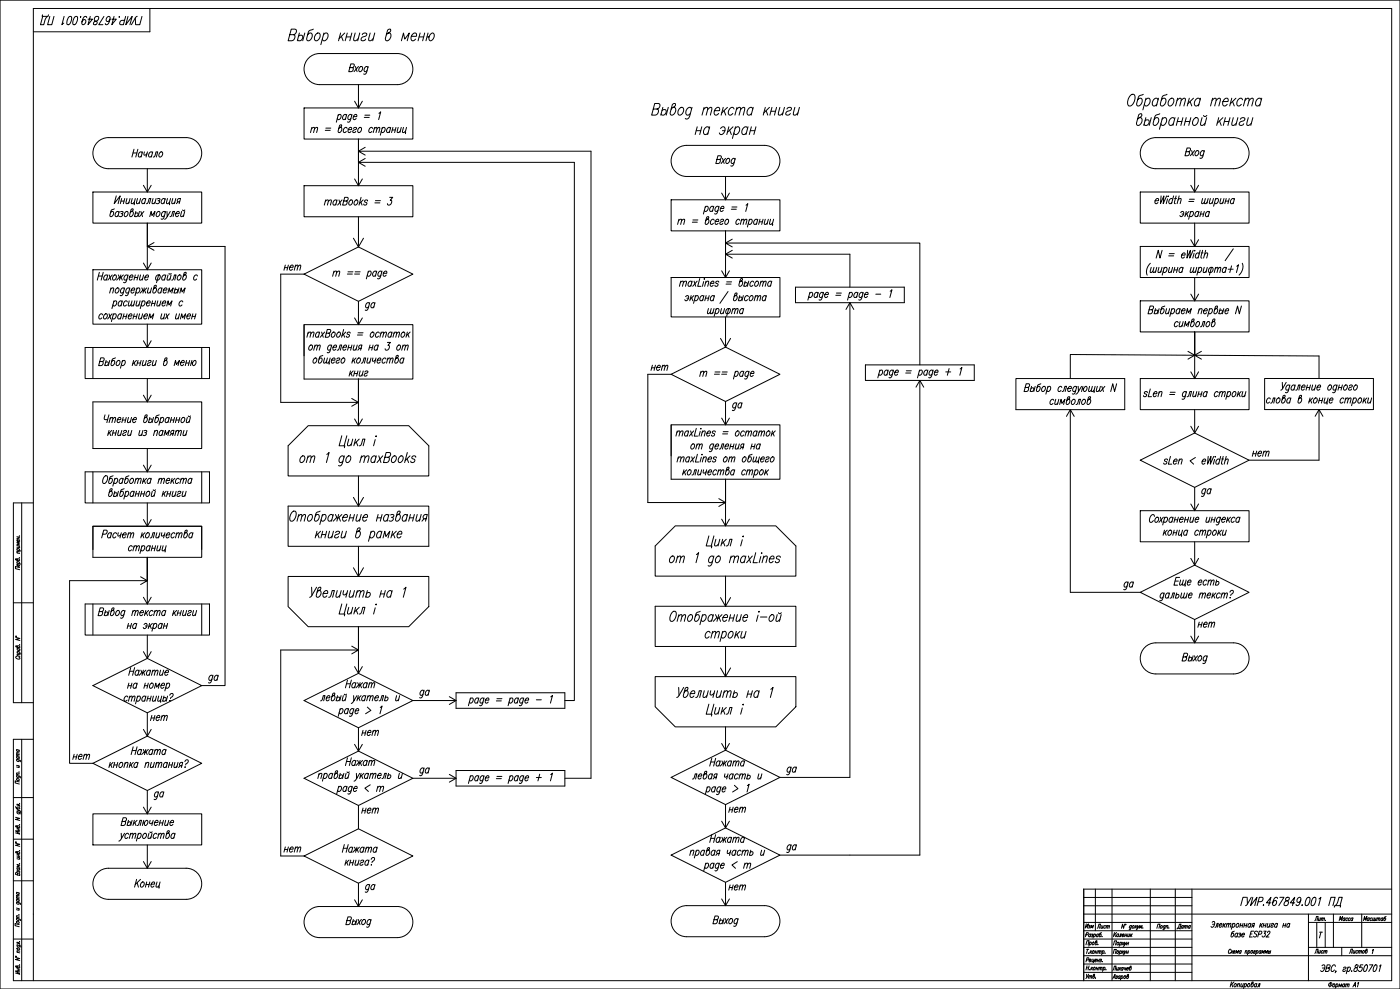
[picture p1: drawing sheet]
<svg xmlns="http://www.w3.org/2000/svg" width="841mm" height="594mm" viewBox="0 0 841 594" stroke-linecap="round" stroke-linejoin="round" font-family="sans-serif">
<defs><g id="words">
<text font-size="9.3" x="80" y="535">Конец</text>
<g font-size="8.8">
<text x="439" y="248">да</text>
<text x="674" y="356">да</text>
</g>
<g font-size="8.4">
<text x="78" y="96">Начало</text>
<text x="194" y="125">maxBooks = 3</text>
<text x="199" y="169">m == page</text>
<text x="218" y="188">да</text>
<text x="419" y="229">m == page</text>
<text x="698" y="280">sLen &lt; eWidth</text>
<text x="721" y="300">да</text>
<text x="125" y="411">да</text>
<text x="251" y="421">да</text>
<text x="251" y="467">да</text>
<text x="472" y="467">да</text>
<text x="92" y="482">да</text>
<text x="472" y="513">да</text>
<text x="218" y="537">да</text>
</g>
<g font-size="6.6">
<text x="170" y="164">нет</text>
<text x="390" y="224">нет</text>
<text x="719" y="378">нет</text>
<text x="216" y="443">нет</text>
<text x="43" y="458">нет</text>
<text x="216" y="490">нет</text>
<text x="437" y="489">нет</text>
<text x="437" y="536">нет</text>
</g>
<g font-size="6.2">
<text x="751" y="275">нет</text>
<text x="90" y="434">нет</text>
<text x="170" y="513">нет</text>
<text x="706" y="559">Дата</text>
</g>
<g font-size="5.7">
<text x="789" y="554">Лит.</text>
<text x="818" y="554">Масштаб</text>
<text x="651" y="559">Изм</text>
<text x="658" y="559">Лист</text>
<text x="789" y="574">Лист</text>
<text x="810" y="574">Листов</text>
</g>
</g></defs>
<!-- layer: KONTUR -->
<path d="M0 0h841v594h-841z" fill="none" stroke="#000" stroke-width=".6"/>
<g fill="none" stroke="#000" stroke-width=".6">
<path d="M90 5v14h-70M13 302v120M20 302h-12v120h12M8 362h12M13 444v145M20 444h-12v145h828v-584h-816v584M8 479h12M8 504h12M8 529h12M658 534v25M668 534v55M691 534v55"/>
<path d="M706 534v55M716 534v55M836 534h-185v55M651 549h185M786 549v40M786 554h50M801 549v20M818 549v20M8 564h12M716 574h120M786 569h50M806 569v5"/>
</g>
<g fill="none" stroke="#000" stroke-width=".6">
<path d="M26 9l-1 1h4v-1M26 10l-2 5h2l1-3 2-2M30 10l-1 5h2l1-5M39 10l-2 5 1-1M41 10h1a3 3 0 0 1-1 5h-1v-2zM45 10h1a3 3 0 0 1-2 5v-1v-1zM48 10h.1M52 11v-1a2.8 2.8 0 0 0-3 2 2.8 2.8 0 0 0 1 3 1.7 1.7 0 0 0 1-1 1.7 1.7 0 0 0 0-2l-2 1M54 10l-1 5 3-3h-3M57 10h1a1.4 1.4 0 0 1 1 1 1.4 1.4 0 0 1-1 2l-2 1a1.1 1.1 0 0 0 2 1 1.1 1.1 0 0 0 0-2l-1-1zM62 10l-3 5h3M66 12l-1 1a1.4 1.4 0 0 1-1-2 1.4 1.4 0 0 1 2 0l-1 4h-1l-1-1"/>
<path d="M69 10l-2 5 3-3h-3M72 10h.1M75 10l-1 5h-2l1-3h2M77 10l-1 5 3-5-1 5M81 11v4M82 10l-3 5M85 10l-1 5h-2M180 20l-1 4M183 20l-1 4M188 17l-3 2-1 5a2.6 2.6 0 0 0 3-1 2.6 2.6 0 0 0 0-3l-2 1M195 20l-2 7M205 20l-2 4"/>
<path d="M207 20l-3 3M209 20l-2 4M211 20l-1 4M213 20l-1 4h2l1-1M216 20l-1 4M222 20l-1 4h2l1-1M225 20l-1 4M233 20h1a2.6 2.6 0 0 1 0 3 2.6 2.6 0 0 1-2 1l-1-1 2-5 2-1-1 2-2 2M252 20l-1 4M255 20l-1 4M257 20l-1 4M174 21h3v2l-2 1h-2l2-7h2l1 1v2l-2 1"/>
<path d="M179 22l1-1a1.4 1.4 0 0 1 2 1 1.4 1.4 0 0 1-1 2h-1h-1M190 21l2-1a2.6 2.6 0 0 1 0 3 2.6 2.6 0 0 1-3 1v-2zM194 21l2-1a2.6 2.6 0 0 1 1 3 2.6 2.6 0 0 1-3 1v-1M205 22l1 2M208 22h3M214 40l1 3M215 40l-2 3M218 21a1.8 1.8 0 0 1 2-1v1l-3 1v2a1.8 1.8 0 0 0 3-1M221 40l-1 4h-2M241 24l1-4 1 3 3-3-1 4M247 22h3v-2a2.6 2.6 0 0 0-3 1 2.6 2.6 0 0 0 1 3l2-1M252 22h3"/>
<path d="M257 22h1l2-2a2.4 2.4 0 0 1 1 3 2.4 2.4 0 0 1-3 1v-2M210 41h2v1v1h-2l1-5 2 1-1 1v1M216 41l1-1a1.5 1.5 0 0 1 1 2 1.5 1.5 0 0 1-2 1zM221 41v-1a1.5 1.5 0 0 0-2 1 1.5 1.5 0 0 0 1 2l1-1M679 58a1.8 1.8 0 0 1 2-1 5 5 0 0 1-3 7l-1-1v-2zM687 57l-3 1-1 5a2.6 2.6 0 0 0 3-1 2.6 2.6 0 0 0-1-3l-2 1M688 60l2-1a2.6 2.6 0 0 1 1 3 2.6 2.6 0 0 1-3 1h-1M688 59l-1 7M696 60l-1-1a2.6 2.6 0 0 0-2 2 2.6 2.6 0 0 0 0 3l2-1M696 59l-1 5M701 57l-3 1-1 5a2.6 2.6 0 0 0 3-1 2.6 2.6 0 0 0 0-3l-2 1M702 60l2-1a2.6 2.6 0 0 1 1 3 2.6 2.6 0 0 1-3 1v-1z"/>
<path d="M707 59l-1 5M714 59l-1 5M717 59l-3 3M721 60v-1a2.6 2.6 0 0 0-3 2 2.6 2.6 0 0 0 0 3l2-1M721 59l-1 5M728 59l-1 5M740 59l-1 5M742 59l-3 3M746 60v-1a2.6 2.6 0 0 0-3 2 2.6 2.6 0 0 0 1 3l2-1M748 59l-1 5M758 60l-1-1a2.6 2.6 0 0 0-2 2 2.6 2.6 0 0 0 0 3l2-1M758 59l-1 5"/>
<path d="M187 77h1h1l-1 3M187 77v3M189 77h1h1l-1 3M195 78h3M196 77h3M203 69h1a1.6 1.6 0 0 1 1 2 1.6 1.6 0 0 1-2 1v-1M203 69l-1 4M204 77a1.5 1.5 0 0 1 1 1 1.5 1.5 0 0 1-2 1l1-4h1v1l-1 1M208 69a1.6 1.6 0 0 0-2 1 1.6 1.6 0 0 0 1 2l1-1M208 69l-1 3M209 77h-1a1.6 1.6 0 0 0-2 1 1.6 1.6 0 0 0 1 2l1-1M209 78h2v-1a1.5 1.5 0 0 0-2 1 1.5 1.5 0 0 0 1 2l1-1"/>
<path d="M211 69a1.6 1.6 0 0 0-2 1 1.6 1.6 0 0 0 1 2l1-1M211 69l-1 4h-1M212 70h2v-1a1.5 1.5 0 0 0-2 1 1.5 1.5 0 0 0 1 2l1-1M212 77h1h1v1h-2v1l1 1 1-1M215 77h1a1.6 1.6 0 0 1 1 1 1.6 1.6 0 0 1-2 1zM219 71h3M219 69h3M224 77a1.5 1.5 0 0 0-2 1 1.5 1.5 0 0 0 1 2v-1M225 77h1v3M225 77l-1 3M226 77h2v3M228 68l1-1-2 5"/>
<path d="M230 77a1.5 1.5 0 0 1 1 1 1.5 1.5 0 0 1-2 1M230 77l-2 4M235 77h-1a1.6 1.6 0 0 0-2 1 1.6 1.6 0 0 0 1 2l1-1M235 77l-1 3M236 78h1M236 77l-1 3M238 77l-1 3M239 77v2v1l1-1M241 77l-1 3M242 77v2l1 1 1-1M244 77v3M392 65l3 1v2l-1 1h-3l2-7h3v1v1l-1 1"/>
<path d="M398 66a1.4 1.4 0 0 1 2 0 1.4 1.4 0 0 1 0 2l-1 1-2-1M398 64l-1 5M401 64l-1 5M404 64h1a2.6 2.6 0 0 1 1 4 2.6 2.6 0 0 1-3 1v-1l1-5 2-1-1 2-2 1M408 65l2-1a2.6 2.6 0 0 1 0 4 2.6 2.6 0 0 1-2 1l-1-2zM415 65a2.6 2.6 0 0 0-3 1 2.6 2.6 0 0 0 1 3l2-1M416 64l-2 7h-1h-1M418 79h3M419 76l-1 5M422 76l-2 5M423 66l1-2 1 1-1 4M423 64l-1 5"/>
<path d="M425 66l2-2 1 1-1 4M426 77v-1a2.6 2.6 0 0 0-3 2 2.6 2.6 0 0 0 0 3l2-1M426 76l-1 5M429 66h3v-1a2.6 2.6 0 0 0-3 1 2.6 2.6 0 0 0 1 3l2-1M433 77l2-1a2.6 2.6 0 0 1 0 3 2.6 2.6 0 0 1-3 2v-1M434 79h1M434 64l-1 5M435 66l1 3M437 64l-3 4M438 76l-1 5M438 78l1 3M440 76l-3 3"/>
<path d="M441 65a2.6 2.6 0 0 0-3 1 2.6 2.6 0 0 0 0 3l2-1M442 77l2-1a2.6 2.6 0 0 1 0 3 2.6 2.6 0 0 1-3 2v-1M442 76l-2 7M442 66l2-2 1 1-1 4M443 64l-2 5M445 66l1-2 1 1-1 4M449 77v-1a2.6 2.6 0 0 0-3 2 2.6 2.6 0 0 0 0 3l2-1M449 76l-1 5M451 79h2M451 76l-1 5M452 65a2.6 2.6 0 0 0-3 1 2.6 2.6 0 0 0 0 3l3-1M452 64l-1 5"/>
<path d="M454 76l-1 5M460 64l-2 5M460 66l1 3M462 64l-3 4M463 67h3M464 64l-2 5M466 64l-1 5M468 64v5h1l1-1M471 64l-1 5M473 65a1.8 1.8 0 0 1 2 0v1l-2 1-1 2a1.8 1.8 0 0 0 3-1M477 64v5h1l1-1M480 64l-1 5"/>
<path d="M685 71a2.6 2.6 0 0 1 1 3 2.6 2.6 0 0 1-3 1v-1l1-5 2-1v2l-3 2M688 73v-1a1.4 1.4 0 0 1 2 1 1.4 1.4 0 0 1 0 2h-1h-2M688 71l-1 4M692 71l-2 4M697 68l-3 2-1 5a2.6 2.6 0 0 0 3-1 2.6 2.6 0 0 0-1-3l-2 1M698 72l2-1a2.6 2.6 0 0 1 0 3 2.6 2.6 0 0 1-2 1l-1-1M698 71l-2 7M706 72l-1-1a2.6 2.6 0 0 0-3 1 2.6 2.6 0 0 0 1 3l2-1M706 71l-1 4M707 60l2-1h1l-1 5M707 73h3M708 71l-1 4"/>
<path d="M710 60l1-1h1l-1 5M711 71l-2 4M712 73h3M713 71l-2 4M715 61l1 3M715 71l-1 4M717 72l2-1a2.6 2.6 0 0 1 0 3 2.6 2.6 0 0 1-2 1l-1-2zM722 71l-1 4h1l2-1M723 69l1 1 1-1M725 71l-1 4M728 60l2-1h1l-1 5M731 60l1-1h1l-1 5"/>
<path d="M732 71l-1 4M733 73l1 2M735 71l-4 3M735 61h3v-2a2.6 2.6 0 0 0-3 2 2.6 2.6 0 0 0 0 3l2-1M736 73h2M736 71l-1 4M739 71l-1 4M740 61l1 3M741 71l-1 4h1l2-1M744 71l-2 4M745 72a1.8 1.8 0 0 1 3-1l-1 1-2 1-1 2a1.8 1.8 0 0 0 3-1M748 60l1-1h1l-1 5"/>
<path d="M750 71l-1 4h1l2-1M750 60l2-1h1l-1 5M753 71l-2 4M431 96h1l1 1-1 1h-2l1-4h2v1l-1 1M434 95l1 3M436 95l-3 3M437 96v-1a1.6 1.6 0 0 1 1 2 1.6 1.6 0 0 1-2 1zM442 96h-1a1.5 1.5 0 0 0-2 0 1.5 1.5 0 0 0 1 2h1M442 95l-2 4-1 1M712 91h2l1 1-1 1-2 1 1-5h2v1l-1 1M716 90l1 4M718 90l-3 4"/>
<path d="M718 91l1-1a1.6 1.6 0 0 1 1 2 1.6 1.6 0 0 1-2 1zM723 91a1.5 1.5 0 0 0-2 1 1.5 1.5 0 0 0 1 2l1-1M724 90l-2 5h-1M70 118l-1 4 3-4-1 4M73 119l-1 3M75 119l-1 3M76 119v3l2-1M78 119l-1 3M79 119v3h1l1-1M81 119v4M83 119l-1 3h1l1-1M84 119v3"/>
<path d="M87 120v-1a1.6 1.6 0 0 0-2 1 1.6 1.6 0 0 0 1 2h1M88 119l-1 3M92 119l-1 3h1l1-1M94 119l-1 3M95 119h1v1l-1 1M99 120v-1a1.6 1.6 0 0 0-2 1 1.6 1.6 0 0 0 1 2h1M99 119l-1 3M101 119l-1 3h1l1-1M102 119v4M104 119l-1 3h1l1-1M106 119l-1 3M698 118l-1 4 2-4v4l2-4"/>
<path d="M701 119v3M702 118h.1M704 120v-1a1.5 1.5 0 0 0-2 1 1.5 1.5 0 0 0 1 2h1M705 118l-1 4M706 119h1M707 118l-1 3v1M708 118l-1 4M714 120h3M722 119v3l2-1M724 119v3l1-1M726 119l-1 3M727 119v3l1-1"/>
<path d="M729 119l-1 3M730 120l1-1a1.6 1.6 0 0 1 1 2 1.6 1.6 0 0 1-2 1M730 119l-1 5M733 119v3h1l1-1M735 119l-1 3M737 119l-1 3M738 119v3M741 120v-1a1.5 1.5 0 0 0-2 1 1.5 1.5 0 0 0 1 2h1M742 119l-1 3M69 125l-2 2-1 3a1.5 1.5 0 0 0 2-1 1.5 1.5 0 0 0-1-2l-1 1M71 128v-1a1.6 1.6 0 0 0-2 1 1.6 1.6 0 0 0 1 2l1-1M72 127l-1 3"/>
<path d="M72 127h2v1h-1M73 121h2M73 128v2h-1M76 127a1.5 1.5 0 0 1 1 2 1.5 1.5 0 0 1-2 1v-2zM79 127a1.5 1.5 0 0 1 1 2 1.5 1.5 0 0 1-2 1l1-4 1-1v2l-2 1M81 128a1 1 0 0 1 2 0 1 1 0 0 1 0 2h-1h-1M82 127l-1 3M84 127l-1 3M85 127l1 3M86 127l-2 3M88 122h1l1-3h1l-1 3M90 130l1-3v2l2-2-1 3"/>
<path d="M95 127a1.5 1.5 0 0 1 1 2 1.5 1.5 0 0 1-2 1v-2zM95 121h1l-1 1h-1M99 128v-1a1.5 1.5 0 0 0-2 1 1.5 1.5 0 0 0 1 2l1-1M99 127l-1 4h-1M100 127v3l2-3M100 130l-1 2M102 130h1l1-3h1l-1 3M106 128h2v-1a1.5 1.5 0 0 0-2 1 1.5 1.5 0 0 0 0 2l1-1M107 121l-1 1M108 121h-1l-1-1 1-1h1v3M109 127v3l1-1M110 126v1l1-1"/>
<path d="M111 127l-1 3M408 133l1-1v3M408 132l-1 3M409 133l2-1v3M416 133h3M416 132h3M424 125v-1a1.6 1.6 0 0 1 1 2 1.6 1.6 0 0 1-2 1v-1M424 124l-1 5M425 132a1.5 1.5 0 0 1 1 2 1.5 1.5 0 0 1-2 0l1-3 1-1-1 1-1 1M429 125l-1-1a1.5 1.5 0 0 0-2 1 1.5 1.5 0 0 0 1 2l1-1M429 124l-1 3M429 132a1.6 1.6 0 0 0-2 1 1.6 1.6 0 0 0 1 2l1-1"/>
<path d="M430 133h2v-1a1.5 1.5 0 0 0-2 1 1.5 1.5 0 0 0 1 2v-1M432 125v-1a1.6 1.6 0 0 0-2 1 1.6 1.6 0 0 0 0 2l1-1M432 124l-1 4h-2M433 125h2v-1a1.5 1.5 0 0 0-2 1 1.5 1.5 0 0 0 1 2v-1M433 132h1h1l-1 1h-1l-1 2h1l1-1M436 132h1a1.6 1.6 0 0 1 1 2 1.6 1.6 0 0 1-2 1zM439 126h3M440 124h3M444 132a1.5 1.5 0 0 0-2 1 1.5 1.5 0 0 0 1 2l1-1M445 133l1-1h1l-1 3M446 132l-1 3M447 133l1-1h1l-1 3"/>
<path d="M448 123l1-1-1 5M450 132h1a1.5 1.5 0 0 1 1 2 1.5 1.5 0 0 1-2 1v-1M450 132l-1 4M455 132a1.6 1.6 0 0 0-2 1 1.6 1.6 0 0 0 1 2l1-1M455 132l-1 3M456 133h2M457 132l-1 3M458 132v3M460 132l-1 3h1l1-1M462 132l-1 3M463 132l-1 3h1l1-1M465 132l-1 3"/>
<path d="M694 121h2v-1a1.5 1.5 0 0 0-2 0 1.5 1.5 0 0 0 1 2h1M708 120l1-1h1l-1 3M709 128l1-1a1.5 1.5 0 0 1 1 2 1.5 1.5 0 0 1-2 1v-1M710 129h1M713 127l-1 3M713 128l1 2M714 121h3M714 127l-2 2M715 128l1-1a1.6 1.6 0 0 1 1 2 1.6 1.6 0 0 1-2 1v-1M715 127l-1 5M720 128v-1a1.5 1.5 0 0 0-2 1 1.5 1.5 0 0 0 1 2l1-1M720 127l-1 3"/>
<path d="M721 129h2M722 127l-1 3M723 127v3M726 128v-1a1.5 1.5 0 0 0-2 1 1.5 1.5 0 0 0 1 2l1-1M727 127l-1 3M736 121h2M691 158a7 7 0 0 0-2 7M698 150l-1 5-1-5-1 5M702 154h3M702 152h3M710 153h2v-1a1.5 1.5 0 0 0-2 1 1.5 1.5 0 0 0 1 2l1-1M713 150v5l2-5v5l2-5"/>
<path d="M717 152v3M718 150v1zM720 153v-1a1.5 1.5 0 0 0-2 1 1.5 1.5 0 0 0 1 2l1-1M721 150l-1 5M722 152h1M722 150l-1 4 1 1M724 153l1-1v3M724 150l-1 5M740 160l-1 4M741 149l-5 8M743 160l1-1-1 5M746 158a6 6 0 0 1-2 7"/>
<path d="M59 166h2M60 164l-2 4M62 164l-1 4M65 166l-1-1a1.6 1.6 0 0 0-2 1 1.6 1.6 0 0 0 1 2h1M65 165l-1 3M66 165l1 3M66 174l2-1v3M67 173l-1 3M67 165l-2 3M68 166l1-1a1.6 1.6 0 0 1 1 2 1.6 1.6 0 0 1-2 1zM70 174l1-1a1.5 1.5 0 0 1 0 2 1.5 1.5 0 0 1-2 1zM71 165l1 2 2-2"/>
<path d="M72 166l-2 2M73 165l-1 3M73 166v2M75 174v-1a1.5 1.5 0 0 0-2 1 1.5 1.5 0 0 0 0 2l1-1M75 173l-1 4h-2M77 166a1.5 1.5 0 0 0-2 0 1.5 1.5 0 0 0 0 2h1M77 165l-1 4-2 1M78 166h2a1.5 1.5 0 0 0-2 0 1.5 1.5 0 0 0 1 2M78 174v-1a1.5 1.5 0 0 0-2 1 1.5 1.5 0 0 0 1 2v-1M78 173l-1 4h-2M79 174h2v-1a1.5 1.5 0 0 0-2 1 1.5 1.5 0 0 0 1 2l1-1M81 167h2"/>
<path d="M81 165l-1 3M82 174l1-1a1.6 1.6 0 0 1 1 2 1.6 1.6 0 0 1-2 1v-1M82 173l-1 5M83 165l-1 3M84 165v3h1l1-1M85 173l1 2 2-2M86 174l-2 2M86 165l-1 3M87 173l-1 3M87 174l1 2M87 166h2a1.5 1.5 0 0 0-2 0 1.5 1.5 0 0 0 1 2h1M89 173v3l1-1"/>
<path d="M91 173l-1 3M93 173a1.5 1.5 0 0 1 1 2 1.5 1.5 0 0 1-2 1l1-4 1-1v1l-2 2M94 166l1-1a1.6 1.6 0 0 1 1 2 1.6 1.6 0 0 1-1 1h-1h-1zM95 165l-1 5M97 174v-1a1.6 1.6 0 0 0-2 1 1.6 1.6 0 0 0 1 2l1-1M97 173v3M98 174h2v-1a1.5 1.5 0 0 0-2 1 1.5 1.5 0 0 0 1 2l1-1M99 166v-1a1.6 1.6 0 0 0-2 1 1.6 1.6 0 0 0 1 2h1M100 165l-1 3M101 176l1-3v2l2-2-1 3M101 165l-1 3h1l1-1M102 164v1l1-1"/>
<path d="M103 165l-1 3M103 168h1l1-3h1l-1 3M105 174a1 1 0 0 1 2 0 1.1 1.1 0 0 1-1 2h-1M105 173v3M107 166l1-1a1.5 1.5 0 0 1 1 2 1.5 1.5 0 0 1-2 1zM108 173l-1 3M108 176l1-3v2l2-2-1 3M111 165a1.5 1.5 0 0 1 1 2 1.5 1.5 0 0 1-2 1l1-4h1v1l-2 1M119 166l-1-1a1.6 1.6 0 0 0-2 1 1.6 1.6 0 0 0 1 2h1M409 170l1-1h1l-1 3M409 169l-1 3M411 170l1-1v3"/>
<path d="M412 178h1a1.5 1.5 0 0 1 0 2 1.5 1.5 0 0 1-1 0h-1M413 179h1M415 178l-1 3M416 179v2M416 170l-1-1a1.5 1.5 0 0 0-2 1 1.5 1.5 0 0 0 1 2l1-1M416 169l-1 3M417 178l-2 2M417 169l1 3M418 178h1a1.6 1.6 0 0 1 0 2 1.6 1.6 0 0 1-2 0M418 178l-1 4M419 169l-3 3M420 167l-1 5h2"/>
<path d="M423 178h-1a1.5 1.5 0 0 0-1 1 1.5 1.5 0 0 0 0 2l1-1M423 169l-1 3M423 178l-1 3M423 168h.1M424 179h2M424 170l1-1h1l-1 3M424 169l-1 3M424 178l-1 3M426 178l-1 3M427 170h2v-1a1.5 1.5 0 0 0-2 1 1.5 1.5 0 0 0 1 2v-1M429 178a1.5 1.5 0 0 0-2 1 1.5 1.5 0 0 0 1 2l1-1M429 178l-1 3"/>
<path d="M432 170l-1-1-1 1 1 1v1h-1l-1-1M436 171h3M437 169h3M437 175l-5 7M442 178a1.5 1.5 0 0 1 1 2 1.5 1.5 0 0 1-2 0l1-4h1l-1 1-1 1M444 179a1 1 0 0 1 2 0 1 1 0 0 1-1 1v1l-1-1M444 178v3M445 169a1.5 1.5 0 0 1 1 2 1.5 1.5 0 0 1-2 1l1-4 1-1v1l-2 2M447 178l-1 3M447 170a1 1 0 0 1 2 0 1 1 0 0 1 0 2h-1h-1M448 169l-1 3M450 178h-1a1.5 1.5 0 0 0-2 1 1.5 1.5 0 0 0 1 2l1-1"/>
<path d="M450 169l-1 3M451 178a1.6 1.6 0 0 1 1 2 1.6 1.6 0 0 1-2 0zM453 170v-1a1.6 1.6 0 0 0-2 1 1.6 1.6 0 0 0 0 2l1-1M454 178h1v3M454 170l1-1a1.6 1.6 0 0 1 0 2 1.6 1.6 0 0 1-1 1zM454 178l-1 3M455 178h1h1l-1 3M457 170l1-1h1l-1 3M457 169l-1 3M459 170l1-1v3M460 178a1.6 1.6 0 0 0-2 1 1.6 1.6 0 0 0 1 2l1-1M460 178v3"/>
<path d="M463 170v-1a1.5 1.5 0 0 0-2 1 1.5 1.5 0 0 0 1 2l1-1M464 169l-1 3M486 176h1a1.5 1.5 0 0 1 1 2 1.5 1.5 0 0 1-2 0M487 176l-2 4M491 176a1.6 1.6 0 0 0-2 1 1.6 1.6 0 0 0 1 2l1-1M492 176l-1 3M495 176h-1a1.6 1.6 0 0 0-2 1 1.6 1.6 0 0 0 1 2l1-1M495 176l-2 4h-1M496 177h2v-1a1.5 1.5 0 0 0-2 1 1.5 1.5 0 0 0 0 2l1-1M502 177h3M502 176h3M510 176h1a1.5 1.5 0 0 1 1 2 1.5 1.5 0 0 1-2 0"/>
<path d="M510 176l-1 4M515 176a1.6 1.6 0 0 0-2 1 1.6 1.6 0 0 0 1 2l1-1M515 176v3M518 176a1.5 1.5 0 0 0-2 1 1.5 1.5 0 0 0 1 2l1-1M519 176l-2 4h-1M519 177h2v-1a1.5 1.5 0 0 0-2 1 1.5 1.5 0 0 0 1 2l1-1M526 177h3M535 175l1-1-1 5M692 161l-1 2 1 1 1-1M693 161v2v1l1-1M695 161l-1 3M696 161v2v1l1-1"/>
<path d="M698 161l-1 3M699 161h1a1.5 1.5 0 0 1 1 2 1.5 1.5 0 0 1-2 0M699 161l-1 4M703 161l-1 2 1 1 1-1M704 161v3M705 162h2M706 161l-1 3M708 161l-1 3M711 161h-1a1.6 1.6 0 0 0-2 1 1.6 1.6 0 0 0 1 2l1-1M711 161l-1 3M716 161l-1 2 1 1 1-1M717 161v2v1l1-1"/>
<path d="M719 161l-1 3M720 161h1a1.6 1.6 0 0 1 1 2 1.6 1.6 0 0 1-2 0M720 161l-1 4M723 161v2l1 1 1-1M725 161l-1 3M726 161h1a1.6 1.6 0 0 1 2 1 1.6 1.6 0 0 1-2 2h-1v-1zM728 161l-1 4M730 161h1h1l-1 3M730 161l-1 3M732 161h1v3M737 161h-1a1.6 1.6 0 0 0-2 1 1.6 1.6 0 0 0 1 2l1-1M737 161l-1 3"/>
<path d="M738 162h3M62 189h-1a1.5 1.5 0 0 0-1 1 1.5 1.5 0 0 0 0 2l1-1M63 189l1-1a1.6 1.6 0 0 1 0 2 1.6 1.6 0 0 1-2 1zM66 188l1 4M67 188l-2 4M68 189l1-1a1.6 1.6 0 0 1 1 2 1.6 1.6 0 0 1-2 1M68 188l-1 5M68 181h1a1.6 1.6 0 0 1 1 2 1.6 1.6 0 0 1-2 1v-1M68 181l-1 4M73 189a1.6 1.6 0 0 0-2 1 1.6 1.6 0 0 0 1 2l1-1M73 188l-1 4M73 181a1.5 1.5 0 0 0-2 1 1.5 1.5 0 0 0 1 2l1-1"/>
<path d="M73 181v3M74 190h2M75 188l-1 4M76 188v4M76 181a1.6 1.6 0 0 0-2 1 1.6 1.6 0 0 0 1 2l1-1M77 190h2v-1a1.5 1.5 0 0 0-2 1 1.5 1.5 0 0 0 1 2l1-1M78 181l-1 3h1l1-1M79 181v3l1-1M80 190h2M81 188l-1 4M81 181l-1 3M82 181v3l2-1"/>
<path d="M83 188l-1 4M84 188l-1 3 1 1 1-1M84 181l-1 3M85 181h1a1.6 1.6 0 0 1 1 2 1.6 1.6 0 0 1-2 1v-1M85 181l-1 4M86 188l-1 4M86 190h2l1-1a1.5 1.5 0 0 0-2 1 1.5 1.5 0 0 0 0 2l1-1M88 182h2v-1a1.5 1.5 0 0 0-2 1 1.5 1.5 0 0 0 1 2l1-1M89 192l1-4 1 3 1-3v4M91 182h2M92 181l-1 3M93 181v3"/>
<path d="M95 181l-1 3h1l1-1M97 181l-1 3M97 188v3v1l1-1M97 182h2l1-1a1.6 1.6 0 0 0-3 1 1.5 1.5 0 0 0 1 2l1-1M99 188l-1 4M100 188l1 4M100 184l1-3 1 2 1-2-1 3M102 188l-3 4M106 188l-1 3 1 1 1-1M108 188l-1 4M108 192l1-4 1 3 2-3-1 4M110 181a1.6 1.6 0 0 0-2 1 1.6 1.6 0 0 0 0 2l1-1"/>
<path d="M112 190h2v-1a1.5 1.5 0 0 0-2 1 1.5 1.5 0 0 0 1 2l1-1M115 190h2M116 188l-1 4M118 188l-1 4M185 199l-1 4M192 199l-1 4M193 199l1 4M195 199l-3 4M206 198l-1 5M208 199l-3 3M215 200h3M229 199l-1 4"/>
<path d="M236 199l-1 4M237 199l-1 4M245 199l-1 4M246 199l-2 3M426 185l-1 3h1h1M427 185v3h1M429 185l-1 3M430 186l1-1a1.6 1.6 0 0 1 1 2 1.6 1.6 0 0 1-2 1M430 185l-1 5M433 185v3h1h1M435 185l-1 3M436 186l1-1a1.6 1.6 0 0 1 2 2 1.6 1.6 0 0 1-2 1h-1z"/>
<path d="M438 185l-1 5M440 186l1-1 1 1-1 2M440 185l-1 3M442 186l1-1v1v2M447 186h-1a1.5 1.5 0 0 0-2 0 1.5 1.5 0 0 0 1 2h1M447 185l-1 3M690 186h2v1v1h-2l1-4h2v2h-1M694 187v-1a1 1 0 0 1 1 1 1 1 0 0 1 0 1h-1h-1M694 185l-1 3M696 185l-1 3M700 184l-2 1-1 3a1.5 1.5 0 0 0 2-1 1.5 1.5 0 0 0-1-2l-1 1M701 185l-1 3h1h1"/>
<path d="M703 185l-1 3M704 186l1-1a1.6 1.6 0 0 1 0 2 1.6 1.6 0 0 1-1 1h-1M704 185l-1 5M708 194v-1a1.6 1.6 0 0 0-2 1 1.6 1.6 0 0 0 0 2h1M709 186a1.6 1.6 0 0 0-2 1 1.6 1.6 0 0 0 0 1h1M709 193l-1 3h1l1-1M709 185l-1 3M710 187h2v-1a1.5 1.5 0 0 0-2 1 1.5 1.5 0 0 0 1 1h1M711 193l-1 3M711 196l1-3 1 3 1-3v3M712 188l1-3 1 3 2-3-1 3M716 193a1.5 1.5 0 0 1 1 2 1.5 1.5 0 0 1-2 1l1-4h1v1l-1 1"/>
<path d="M719 194l1-1a1.6 1.6 0 0 1 0 2 1.6 1.6 0 0 1-1 1zM720 186l1-1 1 1-1 2M720 185v3M721 196h1l1-3h1l-1 3M723 187h2v-1a1.5 1.5 0 0 0-2 0 1.5 1.5 0 0 0 1 2h1M725 194l1-1a1.6 1.6 0 0 1 1 2 1.6 1.6 0 0 1-2 1zM726 186l1-1a1.6 1.6 0 0 1 1 2 1.6 1.6 0 0 1-2 1M727 185l-2 5M729 193a1.5 1.5 0 0 1 1 2 1.5 1.5 0 0 1-2 1l1-4h1v1l-2 1M731 185a1.5 1.5 0 0 1 0 2 1.5 1.5 0 0 1-2 1l1-4h1v1l-1 1M733 187v-1a1 1 0 0 1 1 1 1 1 0 0 1 0 1h-1h-1M733 185l-1 3"/>
<path d="M735 185l-1 3M736 187h2v-1a1.5 1.5 0 0 0-2 1 1.5 1.5 0 0 0 1 1h1M746 184l-1 4-2-4-1 4M60 217h1l1 1-1 1-2 1 2-5h2l-1 2h-1M63 218a1 1 0 0 1 2 0 1 1 0 0 1 0 1l-1 1-1-1M64 217l-1 3M66 217l-1 3M69 215l-2 1v3a1.5 1.5 0 0 0 2-1 1.5 1.5 0 0 0-1-1h-1M70 217h1a1.5 1.5 0 0 1 1 1 1.5 1.5 0 0 1-2 1zM73 217h1a1.6 1.6 0 0 1 1 1 1.6 1.6 0 0 1-2 1M74 217l-2 4M80 217l-1 3"/>
<path d="M81 218v2M82 217l-2 2M83 218h1M83 217l-1 3M85 217l-1 3M86 217l-1 2 1 1 1-1M88 217l-1 3M89 217h1h1l-1 1h-1v1v1l1-1M92 217l-1 2 1 1 1-1M94 217l-1 3M99 217a1.5 1.5 0 0 1 1 1 1.5 1.5 0 0 1-2 1l1-4h1v1l-1 1M105 220v-3l1 2 2-2-1 3"/>
<path d="M109 218h2v-1a1.5 1.5 0 0 0-2 1 1.5 1.5 0 0 0 0 2l1-1M112 218h2M112 217l-1 3M114 217l-1 3M115 218h1l1-1a1.6 1.6 0 0 1 1 1 1.6 1.6 0 0 1-2 1v-1M115 217l-1 3M185 200l1-1 1 1-1 3M186 208l1-1a1.6 1.6 0 0 1 1 2 1.6 1.6 0 0 1-2 1zM187 200l1-1 1 1-1 3M189 216v-1a1.6 1.6 0 0 1 1 2 1.6 1.6 0 0 1-2 1zM189 208l1-1h1l-1 3M189 207l-1 3"/>
<path d="M191 208l1-1v3M192 200a1.5 1.5 0 0 0-2 1 1.5 1.5 0 0 0 1 2v-1M194 213l-2 2-1 3a1.5 1.5 0 0 0 2-1 1.5 1.5 0 0 0 0-2l-1 1M195 215l-1 3h1l1-1M196 200h2l1-2h-2l-2 5 3-1v-1v-1M197 215l-1 3h1l1-1M198 215v4M199 208a1.5 1.5 0 0 0-2 0 1.5 1.5 0 0 0 1 2h1M199 216h2v-1a1.5 1.5 0 0 0-2 1 1.5 1.5 0 0 0 1 2l1-1M199 207l-1 4-1 1M200 200v-1a1.5 1.5 0 0 1 1 2 1.5 1.5 0 0 1-2 1zM200 209h2v-1a1.5 1.5 0 0 0-2 0 1.5 1.5 0 0 0 1 2h1"/>
<path d="M202 216l1-1h1v1l-2 1v1h1l1-1M203 210l1-3h1l-1 3M203 200l1-1a1.6 1.6 0 0 1 0 2 1.6 1.6 0 0 1-2 1zM205 216l1-1a1.6 1.6 0 0 1 1 2 1.6 1.6 0 0 1-2 1zM206 209h2v-1a1.5 1.5 0 0 0-2 0 1.5 1.5 0 0 0 1 2h1M206 201l1 2M209 209h2M210 207l-1 3M210 200v-1l-1 1 1 1v1l-1 1-1-1M211 207v3M212 215l-1 3M213 216v2"/>
<path d="M213 207l-1 3h1l1-1M214 215l-2 2M215 207l-1 3M215 216l1-1a1.6 1.6 0 0 1 0 2 1.6 1.6 0 0 1-2 1zM215 201h3M216 209l-1 1M217 209h-1l-1-1 1-1h1v3M217 218h1l1-3h1l-1 3M221 215l-1 3h1l1-1M222 209h2M222 207l-1 3M223 200l1-1a1.6 1.6 0 0 1 1 2 1.6 1.6 0 0 1-2 1z"/>
<path d="M223 215l-1 3M224 215v2l2-1M224 207l-1 3M226 215l-1 3M227 216h2v-1a1.5 1.5 0 0 0-2 1 1.5 1.5 0 0 0 1 2v-1M227 208v-1a1.6 1.6 0 0 0-2 1 1.6 1.6 0 0 0 1 2h1M227 207l-1 3M228 200a1.6 1.6 0 0 0-2 1 1.6 1.6 0 0 0 1 2v-1M229 200l1-1v1v3M230 200l2-1v1v3M232 216v-1a1.6 1.6 0 0 0-2 1 1.6 1.6 0 0 0 1 2v-1M233 206h2l-2 1a1.6 1.6 0 0 1 1 3 1.6 1.6 0 0 1-3-1"/>
<path d="M233 216l1-1v3M233 215l-1 3M234 216l2-1v3M235 200a1.6 1.6 0 0 0-2 1 1.6 1.6 0 0 0 1 2l1-1M237 200l1-1v1v3M238 200l1-1 1 1-1 3M238 215a1.5 1.5 0 0 1 1 2 1.5 1.5 0 0 1-2 1l1-4 1-1v2l-1 1M239 208l1-1a1.5 1.5 0 0 1 0 2 1.5 1.5 0 0 1-1 1zM241 200l1-1a1.6 1.6 0 0 1 1 2 1.6 1.6 0 0 1-2 1zM242 208l1-1h1l-1 3M242 207l-1 3M243 216l-1-1a1.6 1.6 0 0 0-2 1 1.6 1.6 0 0 0 1 2l1-1"/>
<path d="M243 215l-1 3M244 208l1-1v3M245 201l1 2M211 223l-1 3M211 224l1 2M212 223l-2 2M213 224h2M213 223l-1 3M215 223l-1 3M216 223v3h1l1-1M218 223l-1 3M219 223h1h1v1l-2 1v1h1l1-1"/>
<path d="M528 223l1-1a1.6 1.6 0 0 1 1 2 1.6 1.6 0 0 1-2 1M529 222l-2 5M533 223a1.5 1.5 0 0 0-2 0 1.5 1.5 0 0 0 1 2h1M534 222l-1 3M537 223h-1a1.6 1.6 0 0 0-2 0 1.6 1.6 0 0 0 1 2h1M537 222l-2 5h-1M538 224h2v-1a1.5 1.5 0 0 0-2 0 1.5 1.5 0 0 0 0 2h1M544 224h3M544 223h3M552 223l1-1a1.6 1.6 0 0 1 1 2 1.6 1.6 0 0 1-2 1M552 222l-1 5M557 223a1.5 1.5 0 0 0-2 0 1.5 1.5 0 0 0 1 2h1"/>
<path d="M557 222v3M560 223a1.6 1.6 0 0 0-2 0 1.6 1.6 0 0 0 1 2h1M561 222l-2 5h-1M561 224h2v-1a1.5 1.5 0 0 0-2 0 1.5 1.5 0 0 0 1 2h1M568 223h3M570 221l-1 4M577 222l1-1-1 4M616 233h1l1 1-1 1h-2l1-4h2v1l-1 1M619 233a1 1 0 0 1 2 0 1 1 0 0 1 0 2h-1h-1M620 232l-1 3M622 232l-1 3M625 231l-2 1v3a1.5 1.5 0 0 0 2-1 1.5 1.5 0 0 0-1-2l-1 1"/>
<path d="M626 233l1-1a1.6 1.6 0 0 1 1 2 1.6 1.6 0 0 1-2 1zM629 233l1-1a1.6 1.6 0 0 1 1 2 1.6 1.6 0 0 1-2 1M630 232l-2 5M634 240v3l1-1M636 240l-1 3M638 233v-1a1.5 1.5 0 0 0-2 1 1.5 1.5 0 0 0 1 2M638 235h1l1-3h1l-1 3M642 233h2a1.5 1.5 0 0 0-2 0 1.5 1.5 0 0 0 0 2h1M642 240a1.5 1.5 0 0 1 1 2 1.5 1.5 0 0 1-2 1v-4l1-1v1l-1 2M647 233a1.5 1.5 0 0 0-2 0 1.5 1.5 0 0 0 0 2h1M647 232l-1 4-2 1M648 232v3l2-3"/>
<path d="M648 235l-2 2M650 234h1l1-2a1.6 1.6 0 0 1 1 2 1.6 1.6 0 0 1-2 1v-1M651 232l-1 3M654 240a1.5 1.5 0 0 1 1 2 1.5 1.5 0 0 1-2 1l1-4 1-1v1l-2 2M655 232l-1 3h1l1-1M656 232v3l1-1M658 232l-1 4M659 232v3l1-1M661 232l-1 3M662 232l1 3M664 232l-3 3M671 231l-1 4-2-4-1 4"/>
<path d="M689 236v-1l-2 1 2 1-1 1h-1M691 234l-1 4h2M693 237h2v-1a1.5 1.5 0 0 0-2 0 1.5 1.5 0 0 0 1 2h1M696 236l1-1h1l-1 3M696 235v3M703 237h3M703 236h3M713 236h-1a1.5 1.5 0 0 0-2 0 1.5 1.5 0 0 0 1 2h1M713 235l-2 4-1 1M713 238h1l1-3h1l-1 3M717 235v3l1-1M719 235l-1 3"/>
<path d="M720 237h2M720 235l-1 3M722 235l-1 3M725 236v-1a1.6 1.6 0 0 0-2 1 1.6 1.6 0 0 0 1 2h1M725 235l-1 3M732 236v-1a1.5 1.5 0 0 0-2 1 1.5 1.5 0 0 0 0 2h1M733 236l1-1v3M733 235l-1 3M734 236l1-1h1l-1 3M737 236l1-1a1.5 1.5 0 0 1 1 2 1.5 1.5 0 0 1-2 1M738 235l-2 5M741 236v-1a1.6 1.6 0 0 1 1 2 1.6 1.6 0 0 1-2 1z"/>
<path d="M744 235l-1 3M744 237l1 1M746 235l-3 2M747 235l-1 3h1l1-1M748 235v3M763 240v-1a1.6 1.6 0 0 0-2 1 1.6 1.6 0 0 0 1 2l1-1M767 240l1-1a1.6 1.6 0 0 1 1 2 1.6 1.6 0 0 1-2 1zM770 230v3M771 239a1.5 1.5 0 0 1 1 2 1.5 1.5 0 0 1-2 1l1-4 1-1v2l-2 1M773 230l-4 4M775 232a1.5 1.5 0 0 0-2 0 1.5 1.5 0 0 0 0 2h1M775 231l-1 4-2 1"/>
<path d="M775 240v-1a1.6 1.6 0 0 0-2 1 1.6 1.6 0 0 0 1 2l1-1M775 239v3M778 232v-1a1.6 1.6 0 0 0-2 1 1.6 1.6 0 0 0 1 2M778 231l-1 3M778 234h1l1-3h1l-1 3M781 239a1.5 1.5 0 0 1 1 2 1.5 1.5 0 0 1-2 1l1-4 1-1v2l-2 1M782 233h2v-1a1.5 1.5 0 0 0-2 0 1.5 1.5 0 0 0 1 2h1M785 233h2M785 231v3M787 239l-1 3M787 231l-1 3M789 231l-1 3h1l1-1"/>
<path d="M789 239l-3 2M789 240l1-1a1.5 1.5 0 0 1 1 2 1.5 1.5 0 0 1-2 1zM790 231v3M791 233h2v-1a1.5 1.5 0 0 0-2 0 1.5 1.5 0 0 0 1 2h1M793 239l-1 3M795 239l-1 3M796 239l-1 3h1l1-1M798 239l-1 4M798 232l1-1a1.5 1.5 0 0 1 1 2 1.5 1.5 0 0 1-2 1zM803 232a1.5 1.5 0 0 0-2 0 1.5 1.5 0 0 0 1 2h1M803 231l-1 4-1 1M804 233h2"/>
<path d="M805 231l-1 3M806 231v3M807 240v-1a1.6 1.6 0 0 0-2 1 1.6 1.6 0 0 0 1 2l1-1M808 232v-1a1.5 1.5 0 0 1 1 2 1.5 1.5 0 0 1-2 1zM808 240l1-1h1l-1 3M808 239v3M810 240l1-1h1l-1 3M811 232v-1h1v1l-2 1v1h1h1M813 240l1-1a1.6 1.6 0 0 1 1 2 1.6 1.6 0 0 1-2 1v-1M813 239l-1 5M814 232v-1a1.6 1.6 0 0 1 1 2 1.6 1.6 0 0 1-2 1zM816 240l1-1a1.5 1.5 0 0 1 1 2 1.5 1.5 0 0 1-2 1z"/>
<path d="M820 239l-1 3M821 239l-2 2M822 239v3l1-1M824 239l-1 3M63 249v3h2M65 249l-1 5M66 259l-1 3M66 260l1 2M66 252l1-1h1l-1 3M66 251v3M67 259l-2 2M68 252l1-1v3"/>
<path d="M68 259l-1 3M70 259l-1 3M70 252h2l1-1a1.5 1.5 0 0 0-2 1 1.5 1.5 0 0 0 0 2l1-1M71 259v2l1 1 1-1M73 259l-1 3M74 252h1M74 251l-1 3M74 259h1h1v1h-2v1l1 1 1-1M76 251l-1 3M77 251v3l1-1M77 259v2l1 1 1-1M79 251l-1 3"/>
<path d="M79 259l-1 3M80 252h2v-1a1.5 1.5 0 0 0-2 1 1.5 1.5 0 0 0 1 2l1-1M84 259l-1 2 1 1 1-1M86 259l-1 3M87 259h1v1h-1M87 260l1 1h-2M88 251a1.5 1.5 0 0 1 0 2 1.5 1.5 0 0 1-2 0l1-3 1-1v1l-1 1M90 252a1 1 0 0 1 1 0 1 1 0 0 1 0 1l-1 1-1-1M90 251l-1 3M92 251l-1 3M93 259h1h1l-1 3M93 259l-1 3"/>
<path d="M96 249l-2 1-1 3a1.5 1.5 0 0 0 2 0 1.5 1.5 0 0 0-1-2h-1M97 251a1.6 1.6 0 0 1 1 2 1.6 1.6 0 0 1-2 1v-1M97 251l-2 4M98 259a1.6 1.6 0 0 0-2 1 1.6 1.6 0 0 0 1 2v-1M98 259l-1 3M102 251h-1a1.6 1.6 0 0 0-2 1 1.6 1.6 0 0 0 1 2l1-1M102 251l-1 3M103 252h1M103 251l-1 3M105 251l-1 3M106 259h1v3M106 252h2"/>
<path d="M106 259l-1 3M106 251l-1 3M107 259h1h1l-1 3M108 251l-1 3M109 251h1a1.5 1.5 0 0 1 1 2 1.5 1.5 0 0 1-2 1zM111 259l-1 2 1 1 1-1M112 259v3M113 251l-1 3h1l1-1M113 250h1M114 251v3M407 260l1-1v3M407 259l-1 3"/>
<path d="M408 260l2-1v3M414 260l-1-1a1.5 1.5 0 0 0-2 1 1.5 1.5 0 0 0 1 2l1-1M414 259l-1 3M415 259l1 3M417 259l-3 3M418 257l-1 5h2M421 259l-1 3M421 258h.1M422 260l1-1h1l-1 3M422 259l-1 3M430 260l-1-1-1 1 1 1v1h-1l-1-1M434 259h3"/>
<path d="M442 260l1-1a1.6 1.6 0 0 1 1 2 1.6 1.6 0 0 1-2 1zM447 260v-1a1.6 1.6 0 0 0-2 1 1.6 1.6 0 0 0 1 2l1-1M448 260l1-1h1l-1 3M448 259v3M450 260l1-1h1l-1 3M455 260l-1-1a1.5 1.5 0 0 0-1 1 1.5 1.5 0 0 0 0 2l1-1M455 259l-1 3M456 260l1-1h1l-1 3M456 259l-1 3M458 260l1-1v3M461 260l1-1a1.6 1.6 0 0 1 0 2 1.6 1.6 0 0 1-2 1zM464 259l-1 3"/>
<path d="M466 259l-3 2M633 241v-1a1.6 1.6 0 0 0-2 1 1.6 1.6 0 0 0 1 2l1-1M637 243v-3l1 2 2-2-1 3M644 241l1-1a1.6 1.6 0 0 1 1 2 1.6 1.6 0 0 1-2 1zM646 243h1l1-3h1l-1 3M650 241l1-1a1.6 1.6 0 0 1 1 2 1.6 1.6 0 0 1-2 1zM763 242h1l1-3h1l-1 3M787 240l1 2M792 241h2M799 240h2v-1a1.5 1.5 0 0 0-2 1 1.5 1.5 0 0 0 0 2l1-1M820 240l1 2M68 260h2"/>
<path d="M99 262v-3l1 2 2-2-1 3M103 261l-1 1M104 261l-1-1v-1h1h1l-1 3M181 275l1-1a2 2 0 0 1 1 2 2 2 0 0 1-3 2v-2zM185 275l1-1h1l-1 4M185 274l-1 4M187 275l1-1h1l-1 4M196 273l2-1-2 6M205 262l-1 6h3v1M207 275l-1-1a1.9 1.9 0 0 0-2 1 1.9 1.9 0 0 0 1 3l1-1M207 274l-2 5-1 1h-1M208 275l1-1a2 2 0 0 1 1 2 2 2 0 0 1-2 2v-2z"/>
<path d="M208 262l-1 6M210 264l-1 3 1 1 1-1M212 264l-1 4M214 264l-1 4M214 265l1 3M216 268l1-1 1-3h1l-1 4M216 264l-3 3M217 275l1-1h1l-1 4M217 274l-1 4M219 275l2-1h1l-1 4M225 264l-1 4M226 262h.1"/>
<path d="M226 275v-1a2 2 0 0 0-3 1 2 2 0 0 0 1 3l1-1M226 274l-1 4M228 274l1 4M230 274l-4 4M231 275l3-1h1l-1-2h-2l-2 6 3-1 1-1-1-1M236 275l1-1a2 2 0 0 1 1 2 2 2 0 0 1-3 2v-2zM240 275l1-1a2 2 0 0 1 1 2 2 2 0 0 1-3 2v-2zM245 276v2M245 272l-2 6M246 274l-3 3M250 275l-1-1-2 1 1 1h1v2h-2v-1M407 275l1-1 1 1v3"/>
<path d="M408 274l-1 4M409 275l1-1 1 1-1 3M414 275a1.5 1.5 0 0 0-2 1 1.5 1.5 0 0 0 1 2l1-1M414 274v4M415 267h1a1.5 1.5 0 0 1 1 2 1.5 1.5 0 0 1-2 1zM416 274l1 4M417 274l-2 4M419 268l1-1v3M419 267l-1 3M419 273l-1 5h2M420 268l1-1h1l-1 3M421 275v3"/>
<path d="M422 273h.1M422 275l2-1v1v3M423 274l-1 4M425 260h2v-1a1.5 1.5 0 0 0-2 1 1.5 1.5 0 0 0 1 2v-1M425 276h2v-1a1.5 1.5 0 0 0-2 1 1.5 1.5 0 0 0 1 2l1-1M429 267a1.6 1.6 0 0 0-3 1 1.5 1.5 0 0 0 1 2l1-1M429 267l-2 4h-1M430 268h2v-1a1.5 1.5 0 0 0-2 1 1.5 1.5 0 0 0 0 2l1-1M430 275v-1l-1 1 1 1v1l-1 1-1-1M432 270h1l1-3h1l-1 3M434 261h3M435 275l1-1a1.6 1.6 0 0 1 1 2 1.6 1.6 0 0 1-2 1z"/>
<path d="M436 268h2v-1a1.5 1.5 0 0 0-2 1 1.5 1.5 0 0 0 0 2l1-1M438 275l1-1 1 1-1 3M438 274v4M439 268h2M439 267l-1 3M440 275l1-1v1v3M441 267l-1 3M442 267v3l2-1M444 267l-1 3M445 269l-1 1M446 275l1-1a1.6 1.6 0 0 1 1 2 1.6 1.6 0 0 1-2 1zM446 269l-1-1 1-1h1l-1 3"/>
<path d="M451 268h2M452 267l-1 3M452 273l-2 1-1 3a1.5 1.5 0 0 0 2-1 1.5 1.5 0 0 0-1-2v1M453 274l-1 3 1 1 1-1M454 267l-1 3M455 274l-1 3 1 1 1-1M456 274v4M457 267h-1a1.6 1.6 0 0 0-1 1 1.6 1.6 0 0 0 0 2l1-1M457 267l-1 3M457 276h2v-1a1.5 1.5 0 0 0-2 1 1.5 1.5 0 0 0 1 2l1-1M460 275l1-1 1 1v1h-2v1l1 1 1-1M463 275l1-1a1.6 1.6 0 0 1 1 2 1.6 1.6 0 0 1-2 1z"/>
<path d="M464 260l1 2M63 286a2.2 2.2 0 0 1 2 2 2.2 2.2 0 0 1-1 2h-1h-1zM66 295a1.5 1.5 0 0 1 1 2 1.5 1.5 0 0 1-2 1l1-4h1v1l-1 1M68 286l-2 1-1 3a1.5 1.5 0 0 0 2-1 1.5 1.5 0 0 0 0-2l-1 1M69 296a1 1 0 0 1 1 0 1 1 0 0 1 0 2h-1h-1M69 288l1-1a1.6 1.6 0 0 1 0 2 1.6 1.6 0 0 1-1 1h-1M69 295l-1 3M69 287l-1 5M71 295l-1 3M74 288a1.6 1.6 0 0 0-2 0 1.6 1.6 0 0 0 1 2M74 287l-1 3M75 294l-2 1-1 3a1.5 1.5 0 0 0 2-1 1.5 1.5 0 0 0-1-2l-1 1"/>
<path d="M75 296l1-1a1.6 1.6 0 0 1 1 2 1.6 1.6 0 0 1-2 1M76 295l-2 5M77 286l-2 1v3a1.5 1.5 0 0 0 2-1 1.5 1.5 0 0 0-1-2l-1 1M78 288l1-1a1.5 1.5 0 0 1 1 2 1.5 1.5 0 0 1-2 1zM80 296v-1a1.6 1.6 0 0 0-2 1 1.6 1.6 0 0 0 1 2h1M81 295l-1 3M81 288l2-1v1v2M82 297h1M82 287l-1 3M82 295l-1 3M83 288l1-1 1 1-1 2M84 295l-1 3"/>
<path d="M85 297h2M85 295l-1 3M86 287v3M87 289v1M87 295l-1 3M88 287l-2 3M88 296l1-1a1.6 1.6 0 0 1 1 2 1.6 1.6 0 0 1-2 1zM91 288h-1a1.6 1.6 0 0 0-1 0 1.6 1.6 0 0 0 0 2h1M91 287l-1 3M91 295v3h1l1-1M92 294v1l1-1M93 295l-1 3"/>
<path d="M95 288l2-1v1v2M96 287l-1 3M97 288l1-1 1 1-1 2M98 295l-1 3M98 296l1 2M100 295l-2 2M100 289h2v-1a1.5 1.5 0 0 0-2 0 1.5 1.5 0 0 0 1 2h1M100 297h2M101 295l-1 3M103 295l-1 3M103 287v3M104 289v1"/>
<path d="M104 295l-1 3h1l1-1M105 287l-2 3M106 295l-1 3M107 296l1-1h1l-1 1-1 1-1 1h1h1M108 288h-1a1.5 1.5 0 0 0-1 0 1.5 1.5 0 0 0 0 2h1M109 288l1-1v1v2M109 287l-1 3M110 295l-1 3h1l1-1M110 288l1-1 1 1-1 2M112 295l-1 3M115 288a1.5 1.5 0 0 0-2 0 1.5 1.5 0 0 0 1 2h1M115 287v3"/>
<path d="M411 282l-1 3M411 284l1 1M413 282l-3 2M413 283l1-1a1.6 1.6 0 0 1 1 2 1.6 1.6 0 0 1-2 1zM416 285l1-3h1v3M420 282l-1 3h1l1-1M422 282l-1 3M423 282v2l1-1M425 282l-1 3M425 284h2v-1a1.5 1.5 0 0 0-2 0 1.5 1.5 0 0 0 1 2h1M431 283l-1-1a1.6 1.6 0 0 0-2 1 1.6 1.6 0 0 0 1 2h1M431 283l2-1v3"/>
<path d="M432 282l-1 3M433 283l1-1h1l-1 3M437 282a1.5 1.5 0 0 1 1 2 1.5 1.5 0 0 1-2 1l1-4h1v1l-2 1M441 283v-1a1.6 1.6 0 0 0-2 1 1.6 1.6 0 0 0 1 2h1M441 282v3M448 283v-1a1.5 1.5 0 0 0-2 1 1.5 1.5 0 0 0 1 2M449 283l1-1v3M449 282l-1 3M450 283l2-1v3M454 283v-1a1.6 1.6 0 0 1 1 2 1.6 1.6 0 0 1-2 1M454 282l-2 5M457 283l1-1a1.5 1.5 0 0 1 0 2 1.5 1.5 0 0 1-2 1z"/>
<path d="M460 282l-1 3M460 284l1 1M462 282l-3 2M175 308l2-1a4 4 0 0 1-2 6l-1-2zM179 310l2-1v4M180 309l-2 4M181 310l2-1h1l-1 4M185 310l1-1a2 2 0 0 1 1 3 2 2 0 0 1-2 1v-2zM190 319l-1 4M192 307l-2 1-1 4a2 2 0 0 0 3 0 2 2 0 0 0 0-2l-2-1-1 1M193 319l-3 3M194 310l1-1a2 2 0 0 1 1 3 2 2 0 0 1-3 1v-1"/>
<path d="M194 309l-2 6M194 319l-1 4M196 319l-1 4M198 319l-1 4h1l2-1M200 310v-1a2 2 0 0 0-3 2 2 2 0 0 0 1 2l1-1M200 309l-1 4M200 319l-1 4M201 309l2 3 2-3M202 320l1-1h1v2h-3v2h1l1-1M202 311l-2 2M203 309l-1 4M204 311l1 2"/>
<path d="M206 319l-1 4h1l1-1M206 311h3v-1a2 2 0 0 0-3 0 2 2 0 0 0 0 2v1l2-1M208 319l-1 4M210 311h2M211 309l-2 4M213 309l-1 4M215 309l-1 4h1l1-1M215 319a1.9 1.9 0 0 1 1 3 1.9 1.9 0 0 1-2 1l1-5 1-1v2l-2 1M217 309l-1 4M218 311h3v-1a2 2 0 0 0-3 0 2 2 0 0 0 0 2l1 1 1-1M223 320l1-1a2 2 0 0 1 1 3 2 2 0 0 1-3 1v-1M223 319l-2 6"/>
<path d="M227 311h2M227 309l-1 4M229 320v-1a2 2 0 0 0-3 2 2 2 0 0 0 1 2l2-1M229 319l-1 4M230 309l-2 4M233 310v-1a2 2 0 0 0-2 2 2 2 0 0 0 1 2l1-1M234 309l-1 4M235 309h2a1.4 1.4 0 0 1-2 2M236 311v1l-1 1h-1M236 319l-1 4M238 319l-3 3M239 309a1.9 1.9 0 0 1 1 3 1.9 1.9 0 0 1-2 0l1-4 1-1v1l-2 2"/>
<path d="M245 310l-1-1a2 2 0 0 0-2 2 2 2 0 0 0 1 2l1-1M245 309l-1 4M246 311h2M247 309l-2 4M249 309l-1 4M251 309l-1 4h1l1-1M253 309l-1 4M255 312l-2 1M256 312h-1l-1-2 1-1h2l-1 4M693 310a1.5 1.5 0 0 0-1-1 1.5 1.5 0 0 0-1 2v3h1l1-1M694 311h1a1.6 1.6 0 0 1 1 2 1.6 1.6 0 0 1-2 1zM697 311l1 3"/>
<path d="M699 311l-3 3M700 311a1.6 1.6 0 0 1 1 2 1.6 1.6 0 0 1-2 1v-1M700 318l-1 4M700 311l-2 4M700 320l1 2M701 318l-2 3M702 319l1-1a1.6 1.6 0 0 1 1 2 1.6 1.6 0 0 1-2 1zM705 311h-1a1.6 1.6 0 0 0-2 1 1.6 1.6 0 0 0 1 2l1-1M705 311l-1 3M705 318v4M706 312h1M706 311l-1 3"/>
<path d="M707 318l-1 4M708 311l-1 3M709 318l-1 3 1 1 1-1M709 312h2v-1a1.5 1.5 0 0 0-2 1 1.5 1.5 0 0 0 1 2v-1M710 318v4M712 312h2M712 311l-1 3M713 319a1.6 1.6 0 0 0-2 1 1.6 1.6 0 0 0 1 2l1-1M714 318l-1 4M714 311l-1 3M715 311v3h1l1-1M717 311l-1 3"/>
<path d="M718 312h2v-1a1.5 1.5 0 0 0-2 1 1.5 1.5 0 0 0 1 2l1-1M720 319a1.6 1.6 0 0 0-2 1 1.6 1.6 0 0 0 1 2l1-1M721 319l1-1 1 1-1 3M721 318l-1 4M723 319l1-1v1v3M725 311l-1 3h1l1-1M726 319l1-1a1.6 1.6 0 0 1 0 2 1.6 1.6 0 0 1-2 1M726 318l-1 5M727 311l-1 3M728 312h2M728 311l-1 3M729 319l1-1a1.5 1.5 0 0 1 1 2 1.5 1.5 0 0 1-2 1z"/>
<path d="M730 311l-1 3M732 318l-1 4M733 320v2M733 311a1.5 1.5 0 0 0-2 1 1.5 1.5 0 0 0 1 2l1-1M733 311l-1 4h-1M734 318l-2 3M734 312h2v-1a1.5 1.5 0 0 0-2 1 1.5 1.5 0 0 0 1 2l1-1M735 318l-1 3 1 1 1-1M737 318l-1 4M738 311l-1 3M738 312l1 2M739 311l-2 2"/>
<path d="M742 311a1.6 1.6 0 0 0-2 1 1.6 1.6 0 0 0 1 2v-1M745 311a1.6 1.6 0 0 0-2 1 1.6 1.6 0 0 0 0 2l1-1M745 311l-1 3M10 336a.7 .7 0 0 1 1 0 .7 .7 0 0 1 0 1l-1-1h-1l1 1M10 338l3 1M10 332h2M10 330l3 1M10 328h2M10 322l2 1M10 323l2 1M10 338a.8 .8 0 0 1 1-1 1 1 0 0 1 0 2M10 330a.8 .8 0 0 1 1 0 .8 .8 0 0 1 0 1"/>
<path d="M11 323v1M11 328l1 1h-2M11 339l1 1a.7 .7 0 0 1-1 0 .7 .7 0 0 1 0-1v1M11 324l1 1a.7 .7 0 0 1-1 0 .7 .7 0 0 1 0-1v1M12 335h.1M12 322h.1M12 332l-2-1 1 1M12 326h-2l1 1h-1h2M62 321h2v-2l-2-1-1 5M67 321v-1a1.5 1.5 0 0 0-2 1 1.5 1.5 0 0 0 1 2v-1M67 320l-1 3M70 321v-1a1.6 1.6 0 0 0-2 1 1.6 1.6 0 0 0 1 2l1-1"/>
<path d="M71 320v2l2-1M73 320l-1 3M74 321h2v-1a1.5 1.5 0 0 0-2 1 1.5 1.5 0 0 0 1 2v-1M77 321l1-1h1l-1 3M77 320l-1 3M79 321l1-1v3M79 328a1.5 1.5 0 0 0-2 1 1.5 1.5 0 0 0 1 2l1-1M80 329l1-1h1l-1 3M81 328l-1 3M82 329l1-1h1l-1 3M85 328h1a1.6 1.6 0 0 1 1 2 1.6 1.6 0 0 1-2 1v-1M85 328l-1 4"/>
<path d="M85 320v3M86 321v2M87 320l-2 2M88 321l1-1a1.6 1.6 0 0 1 1 2 1.6 1.6 0 0 1-2 1zM90 328a1.6 1.6 0 0 0-2 1 1.6 1.6 0 0 0 1 2l1-1M90 323h1l1-3h1l-1 3M90 328l-1 3M91 329h2M92 328l-1 3M93 328v3M94 320v3l1-1M95 328l-1 3h1l1-1"/>
<path d="M96 320l-1 3M97 328l-1 3M97 320v2l2-1M98 328l-1 3h1l1-1M99 320l-1 3M100 328l-1 4M100 321h2v-1a1.5 1.5 0 0 0-2 1 1.5 1.5 0 0 0 1 2l1-1M105 321v-1a1.5 1.5 0 0 0-2 1 1.5 1.5 0 0 0 1 2l1-1M106 321l1-1h1l-1 3M106 320l-1 3M108 321l1-1v3M112 320a1.5 1.5 0 0 1 0 2 1.5 1.5 0 0 1-2 1l1-4 1-1v2l-1 1"/>
<path d="M116 321v-1a1.6 1.6 0 0 0-2 1 1.6 1.6 0 0 0 0 2l1-1M116 320l-1 3M191 321l1 2M193 321h3M230 323l1-4 1 3 2-3-1 4M236 321l1 2M239 321h2v-1a1.9 1.9 0 0 0-2 1 1.9 1.9 0 0 0 1 2l1-1M403 335l1-1a2 2 0 0 1 1 3 2 2 0 0 1-3 1v-2zM407 335l1-1h1l-1 4M407 334l-1 4M409 335l1-1h1l-1 4M418 333l2-1-2 6"/>
<path d="M426 322l-2 6h4l-1 1M429 335a2 2 0 0 0-3 0 2 2 0 0 0 0 2v1l2-1M429 322l-2 6M429 334l-2 5-1 1h-1M430 324l-1 4h1l2-1M430 335l1-1a2 2 0 0 1 2 3 2 2 0 0 1-3 1v-2zM432 324l-1 4M434 324l-1 4M435 326v2M436 328h1l1-4h2l-1 4M436 324l-3 3M439 335l1-1h1v4"/>
<path d="M439 334l-1 4M441 335l2-1h1l-1 4M446 324l-1 4M446 322h1zM448 335v-1a2 2 0 0 0-3 1 2 2 0 0 0 1 3l1-1M448 334l-1 4M450 334l1 4M452 334l-4 4M454 332l-2 6h3M457 334l-1 4M458 332v1zM459 335l1-1h1l-1 4"/>
<path d="M459 334l-1 4M462 336h3v-1a2 2 0 0 0-3 0 2 2 0 0 0 0 2l1 1 1-1M469 335l-1-1h-1l-1 1 2 1v1l-1 1h-1v-1M705 320h2M12 341l-3-1v2h3M187 353v5M190 353l-3 5-1 1M192 355a1.9 1.9 0 0 1 1 2 1.9 1.9 0 0 1-3 1l1-5h2l-1 1-1 2M194 356h3v-1a2 2 0 0 0-3 0 2 2 0 0 0 0 3l1 1 1-1M197 359l1-1 2-3h1l-1 4M203 355l-1 3 1 1 1-1M205 355l-1 4"/>
<path d="M206 355v2l2-1M209 355l-1 4M211 355l-1 3 1 1 1-1M213 355l-1 4M214 356l2-1h1l-1 4M215 355l-1 4M217 356l1-1h1l-1 4M220 356a1.3 1.3 0 0 1 2 0 1.3 1.3 0 0 1 0 2l-1 1-1-1M221 355l-1 4M229 357h2M229 355l-1 4M231 355l-1 4"/>
<path d="M235 356v-1a2 2 0 0 0-2 1 2 2 0 0 0 1 3l1-1M236 355l-1 4M243 354l1-1-2 6M699 357a1.5 1.5 0 0 0-2 0 1.5 1.5 0 0 0 1 2h1M699 356l-1 4-1 1M702 357v-1a1.6 1.6 0 0 0-2 1 1.6 1.6 0 0 0 1 2h1M703 356l-1 3M703 359h1l1-3h1l-1 3M706 349h2M707 358a1 1 0 0 1 1-1 1 1 0 0 1 0 2h-1h-1M707 356l-1 3M709 347h-3l-1 5h2"/>
<path d="M709 348v3v1l1-1M710 356l-1 3h1l1-1M711 348l-1 3 1 1 1-1M712 356l-1 3h1l1-1M713 348l-1 4M713 356l-1 3M713 350h2v-1a1.5 1.5 0 0 0-2 1 1.5 1.5 0 0 0 1 2l1-1M714 358h2v-1a1.5 1.5 0 0 0-2 0 1.5 1.5 0 0 0 1 2h1M720 350h2v-1a1.5 1.5 0 0 0-2 1 1.5 1.5 0 0 0 1 2l1-1M721 357l1-1h1l-1 3M721 356l-1 3M722 357l2-1v3"/>
<path d="M725 349a1.5 1.5 0 0 0-2 1 1.5 1.5 0 0 0 1 2l1-1M725 358h2v-1a1.5 1.5 0 0 0-2 0 1.5 1.5 0 0 0 1 2h1M726 349l1-1 1 1-1 3M726 348l-1 4M728 349l1-1v1v3M729 356l-1 3M729 358l1 1M730 356l-2 2M731 350a1 1 0 0 1 1-1 1 1 0 0 1 0 2l-1 1-1-1M731 348l-1 4M733 357v-1a1.6 1.6 0 0 0-2 1 1.6 1.6 0 0 0 1 2h1M734 357l1-1h1l-1 3"/>
<path d="M734 356l-1 3M736 357l1-1v3M739 359h.1M739 356a1 1 0 0 1 1-1 1 1 0 0 1 1 1l-2 2M60 367h1l1 1-1 2h-2l1-5 2 1v1h-1M63 368a1 1 0 0 1 2 0 1 1 0 0 1-1 1v1l-1-1M63 367v3M66 367l-1 3M68 367a1.5 1.5 0 0 1 0 2 1.5 1.5 0 0 1-2 0l1-3 1-1v1l-1 1M70 367h1a1.6 1.6 0 0 1 1 2 1.6 1.6 0 0 1-2 1zM75 367a1.5 1.5 0 0 0-2 1 1.5 1.5 0 0 0 1 2v-1M75 367l-1 4h-2"/>
<path d="M77 376h2M77 374l-1 4M79 374l-1 4M80 368l1-1v3M80 367l-1 3M81 368l1-1h1l-1 3M82 375a1.6 1.6 0 0 0-2 1 1.6 1.6 0 0 0 1 2l1-1M82 374l-1 4M84 368h2v-1a1.5 1.5 0 0 0-2 1 1.5 1.5 0 0 0 1 2l1-1M87 375v-1a1.6 1.6 0 0 1 1 2 1.6 1.6 0 0 1-2 1M87 376h1M88 367l-1 3"/>
<path d="M88 368l1 2M89 367l-2 2M90 374l-1 4M90 376l1 2M92 374l-3 3M92 367a1.6 1.6 0 0 0-2 1 1.6 1.6 0 0 0 1 2v-1M92 375l1-1a1.6 1.6 0 0 1 1 2 1.6 1.6 0 0 1-2 1M93 374l-2 5M93 368l1-1h1l-1 3M93 367l-1 3M95 368l1-1v3M97 375a1.6 1.6 0 0 0-2 1 1.6 1.6 0 0 0 1 2l1-1"/>
<path d="M98 374l-1 4M98 376h2M99 374l-1 4M99 367a1.6 1.6 0 0 0-2 1 1.6 1.6 0 0 0 1 2l1-1M100 367l-1 3M101 374l-1 4M104 367v3M105 368v2M106 367l-2 2M107 368h2M107 367l-1 3M109 367l-1 3"/>
<path d="M110 367v3l2-1M112 367l-1 3M113 367h1h1v1h-2v2h1v-1M116 367v3l2-1M118 367l-1 3M205 363l-1 6h3v1M208 363l-1 6M210 365l-1 4h1l1-1M212 365l-1 4M214 365l-1 4M214 367l1 2M216 369h1l1-4h1l-1 4"/>
<path d="M216 365l-3 3M225 365l-1 4M226 363h.1M404 368l2-1a4 4 0 0 1-3 6l-1-2zM408 370l1-1h1l-1 4M408 369l-1 4M410 370l1-1h1l-1 4M414 370l1-1a2 2 0 0 1 1 3 2 2 0 0 1-3 1v-1zM421 367l-3 2-1 4a2 2 0 0 0 3-1 2 2 0 0 0 0-2l-1-1-1 1M422 370l1-1a2 2 0 0 1 1 3 2 2 0 0 1-3 1v-1M422 369l-2 6M428 379l-1 4"/>
<path d="M428 370v-1a2 2 0 0 0-2 2 2 2 0 0 0 1 2l1-1M429 369l-2 4M430 369l1 3 3-3M431 371l-2 2M432 369l-1 4M432 371l1 2M434 379l-1 6M434 371h3v-1a2 2 0 0 0-2 0 2 2 0 0 0-1 2l1 1 2-1M438 371h3M439 369l-1 4M441 369l-1 4M442 379l-1 4"/>
<path d="M443 369l-1 4h1l2-1M445 379l-3 3M445 369l-1 4M446 379l-1 4h1l1-1M446 371h3v-1a2 2 0 0 0-2 0 2 2 0 0 0-1 2l1 1 2-1M448 379l-1 4M455 369l-1 4M456 367h.1M457 371h4M463 370l1-1a2 2 0 0 1 1 3 2 2 0 0 1-3 1v-1zM467 369l-1 4h1l2-1M468 368v1l1-1"/>
<path d="M469 369l-1 4M9 383l3 1h-3l3 1M10 382h.1M10 394l-1 1 1 1h2l-1-1M10 388a.7 .7 0 0 1 1 0 .7 .7 0 0 1 0 1h-1l-1-1 2 1M10 394h2M10 392l3 1M10 389l2 1M11 392h-1a.8 .8 0 0 1 1-1 1.1 1.1 0 0 1 1 2M11 390h-1l1 1h1v-1M12 387h.1M12 393h-2l1 1"/>
<path d="M427 380h-1a2 2 0 0 0-2 1 2 2 0 0 0 1 2l1-1M428 380l1-1 1 1-1 3M430 380l1-1 1 1-1 3M434 380l1-1a2 2 0 0 1 1 3 2 2 0 0 1-2 1l-1-1M438 380l1-1a2 2 0 0 1 1 3 2 2 0 0 1-2 1l-1-1zM443 381l1 2M711 395h1h1l-1 2h-2l1-5 2 1v1l-1 1M714 395a1 1 0 0 1 2 0 1 1 0 0 1 0 2h-1h-1M715 394l-1 3M717 394l-1 3M718 394l1 3M719 394l-2 3"/>
<path d="M720 395l1-1a1.5 1.5 0 0 1 1 2 1.5 1.5 0 0 1-2 1zM725 395v-1a1.5 1.5 0 0 0-2 1 1.5 1.5 0 0 0 1 2l1-1M725 394l-1 4h-1M77 419v-1a1.6 1.6 0 0 0-2 1 1.6 1.6 0 0 0 0 2h1M77 412h2M77 410v3M78 419l1-1v3M78 403h2M78 418l-1 3M79 401l-2 5M79 410l-1 3M79 419l2-1v3"/>
<path d="M81 401l-1 5M82 411a1.6 1.6 0 0 0-2 0 1.6 1.6 0 0 0 1 2h1M82 410v3M82 419l1-1a1.5 1.5 0 0 1 1 2 1.5 1.5 0 0 1-2 1M83 418l-2 5M83 403a1.5 1.5 0 0 0-2 1 1.5 1.5 0 0 0 1 2l1-1M84 403l-1 3M85 403l1 2 2-2M85 404l-1 2M86 403l-1 3M86 404l1 2M87 412h2"/>
<path d="M87 410l-1 3M87 419v-1a1.6 1.6 0 0 0-2 1 1.6 1.6 0 0 0 1 2h1M88 418l-1 3M89 420h1M89 418l-1 3M89 410l-1 3M90 411l1-1a1.5 1.5 0 0 1 1 2 1.5 1.5 0 0 1-2 1zM90 403a1.5 1.5 0 0 0-2 1 1.5 1.5 0 0 0 1 2l1-1M90 403v3M91 418l-1 3M92 403h1v3M92 403l-1 3"/>
<path d="M92 418v3l1-1M93 413l1-3v3l2-3-1 3M93 403h1h1l-1 3M94 418l-1 3M95 418v3h1l1-1M96 403v2l1 1 1-1M97 412h2v-1a1.5 1.5 0 0 0-2 0 1.5 1.5 0 0 0 1 2M97 418l-1 4M98 419a1 1 0 0 1 2 0 1.1 1.1 0 0 1-1 2h-1M98 403l-1 3M99 418l-1 3M99 404h2v-1a1.5 1.5 0 0 0-2 1 1.5 1.5 0 0 0 1 2l1-1"/>
<path d="M100 411l1-1a1.6 1.6 0 0 1 1 2 1.6 1.6 0 0 1-2 1M100 410l-1 5M101 418l-1 3M102 418a1 1 0 0 1 1-1 1 1 0 0 1 1 1l-2 2M196 419h2v-1a1.5 1.5 0 0 0-2 1 1.5 1.5 0 0 0 1 2l1-1M200 418a1.5 1.5 0 0 1 1 2 1.5 1.5 0 0 1-2 1l1-4 1-1v1l-2 2M202 419a1 1 0 0 1 2 0 1 1 0 0 1 0 2h-1h-1M203 418l-1 3M205 418l-1 3M206 418v3l1-1M207 417h1M208 418l-1 3"/>
<path d="M208 411h2M209 409l-1 4M211 409l-1 4M212 418l1 3 1-3M214 411l-1-1a1.5 1.5 0 0 0-1 1 1.5 1.5 0 0 0 0 2h1M214 410l-1 3M215 410l1 2 2-2M215 418l-1 3M215 411l-1 2M216 419v2M216 410v3M216 411l1 2"/>
<path d="M217 418l-2 2M220 419l-1-1a1.6 1.6 0 0 0-2 1 1.6 1.6 0 0 0 1 2l1-1M220 418l-1 3M221 411l-1-1a1.5 1.5 0 0 0-2 1 1.5 1.5 0 0 0 1 2h1M221 410l-1 3M221 419l1-1h1l-1 3M221 418l-1 3M222 411l1-1v3M222 410l-1 3M223 419l1-1v3M223 411l2-1v3M225 419h2v-1a1.5 1.5 0 0 0-2 1 1.5 1.5 0 0 0 1 2l1-1"/>
<path d="M231 419h1a1 1 0 0 1 1 0 1 1 0 0 1 0 2h-1h-1M232 418l-1 3M238 418v3l2-1M240 418l-1 3M282 420l1-1a1.6 1.6 0 0 1 1 2 1.6 1.6 0 0 1-2 1M283 419l-2 5M287 420v-1a1.6 1.6 0 0 0-2 1 1.6 1.6 0 0 0 1 2h1M288 419l-1 3M291 420l-1-1a1.6 1.6 0 0 0-1 1 1.6 1.6 0 0 0 0 2h1M291 419l-1 4-2 1M299 420h3M306 420l1-1a1.5 1.5 0 0 1 1 2 1.5 1.5 0 0 1-2 1"/>
<path d="M306 419l-1 5M311 420v-1a1.6 1.6 0 0 0-2 1 1.6 1.6 0 0 0 1 2h1M311 419v3M314 420v-1a1.6 1.6 0 0 0-2 1 1.6 1.6 0 0 0 1 2h1M315 419l-2 4-1 1M331 419l1-1-1 4M408 413v5M411 413l-3 5-1 1M412 415a2 2 0 0 1 1 2 2 2 0 0 1-2 2l1-6h1v1l-2 2M415 417h2v-2a2 2 0 0 0-2 1 2 2 0 0 0 0 2v1l2-1M418 419h1l1-4h1l-1 4M423 415l-1 4h1l2-1"/>
<path d="M425 415l-1 4M427 415v3l2-2M429 415l-1 4M431 415l-1 4h1l2-1M433 415l-1 4M435 416l1-1h1l-1 4M435 415l-1 4M437 416l1-1h1l-1 4M441 417a1.3 1.3 0 0 1 2-1 1.3 1.3 0 0 1-1 2v1l-2-1M441 415l-1 4M449 417h2M450 415l-1 4"/>
<path d="M452 415l-1 4M456 416v-1a2 2 0 0 0-3 1 2 2 0 0 0 1 3l1-1M456 415l-1 4M463 414l1-1-1 6M102 421h.1M193 421l1-3h1l-1 3M204 426h1a1.5 1.5 0 0 1 1 2 1.5 1.5 0 0 1-2 1v-1M204 426l-1 4M209 426a1.6 1.6 0 0 0-2 1 1.6 1.6 0 0 0 1 2l1-1M209 426v3M212 426a1.5 1.5 0 0 0-2 1 1.5 1.5 0 0 0 1 2l1-1M213 421l-2 2"/>
<path d="M213 426l-2 4h-1M213 427h2v-1a1.5 1.5 0 0 0-2 1 1.5 1.5 0 0 0 1 2l1-1M221 425l2 2-3 2M228 421l1-3h1v3M228 425l2-1-2 5M292 421h2v-1a1.5 1.5 0 0 0-2 0 1.5 1.5 0 0 0 0 2h1M298 421h3M315 421h2l1-1a1.5 1.5 0 0 0-3 0 1.5 1.5 0 0 0 1 2h1M322 420h3M426 423l-2 6h4l-1 1M429 423l-2 6M430 425l-1 4h1l2-1"/>
<path d="M432 425l-1 4M434 425l-1 4M435 427v2M436 429h1l1-4h2l-1 4M436 425l-3 3M446 425l-1 4M446 423h1zM10 456l2 1v1M10 460h2M10 454l2 1M10 454h2M10 450l2 1"/>
<path d="M10 456a.7 .7 0 0 0 1 1v-1M10 455l1 1h1l-1-1M10 450v1l1 1 1-1h-1M12 453h-2v1M12 452h-2v1M66 458l-1 3M67 459v2M68 458l-2 2M69 460h1M69 458l-1 3M71 458l-1 3M72 459l1-1a1.5 1.5 0 0 1 1 2 1.5 1.5 0 0 1-2 1z"/>
<path d="M75 459l1-1h1l-1 3M75 458l-1 3M78 458v3M79 459v2M79 451h3M80 449l-1 4M80 458l-2 2M82 449l-1 4M83 459v-1a1.5 1.5 0 0 0-2 1 1.5 1.5 0 0 0 0 2l1-1M83 458l-1 3M85 451v-1a1.6 1.6 0 0 0-2 1 1.6 1.6 0 0 0 1 2M85 450l-1 3"/>
<path d="M86 450l1 2 2-2M87 452l-2 1M88 459l1-1v3M88 450l-1 3M88 452v1M88 458l-1 3M91 458l-1 3h1l1-1M92 451v-1a1.6 1.6 0 0 0-2 1 1.6 1.6 0 0 0 0 2h1M92 450l-1 3M93 458l-1 3M93 451l1-1h1l-1 3M93 450l-1 3"/>
<path d="M94 459l1-1h1l-1 3M94 458l-1 3M95 451l1-1v3M96 459l1-1v3M100 451l-1-1a1.5 1.5 0 0 0-2 1 1.5 1.5 0 0 0 1 2h1M100 450l-1 3M100 459v-1a1.6 1.6 0 0 0-2 1 1.6 1.6 0 0 0 1 2l1-1M101 458l-1 3M102 460h1M102 458l-1 3M104 458l-1 3M105 458l-1 3h1l1-1"/>
<path d="M107 458l-1 3M108 460l-1 1M109 460h-1v-1l1-1h1l-1 3M111 458a1.1 1.1 0 0 1 1-2 1.1 1.1 0 0 1 1 2l-1 2M208 457h2M209 455l-1 5M211 455l-1 5M214 457h-1a1.5 1.5 0 0 0-1 1 1.5 1.5 0 0 0 0 2l1-1M214 457l-1 3M215 457l1 2 2-2M215 458l-1 2M216 457v3"/>
<path d="M216 458l1 2M221 457h-1a1.5 1.5 0 0 0-2 1 1.5 1.5 0 0 0 1 2l1-1M221 457l-1 3M222 458l1-1v3M222 457l-1 3M223 458l2-1v3M427 458h2M428 455l-2 5M430 455l-1 5M433 458l-1-1a1.6 1.6 0 0 0-2 1 1.6 1.6 0 0 0 1 2h1M433 457l-1 3M434 457l1 2 2-2"/>
<path d="M434 458l-1 2M435 457l-1 3M435 458l1 2M439 458v-1a1.6 1.6 0 0 0-2 1 1.6 1.6 0 0 0 1 2h1M440 457l-1 3M441 458l1-1v3M441 457l-1 3M442 458l1-1h1l-1 3M447 458v-1a1.5 1.5 0 0 0-2 1 1.5 1.5 0 0 0 1 2h1M447 457v3M10 466l2 1M10 465l2 1"/>
<path d="M10 468h2a.8 .8 0 0 1-1 1 .8 .8 0 0 1-1-1zM10 466a.7 .7 0 0 0 1 1 .7 .7 0 0 0 0-1M11 460v1h-1M11 464h.1M12 470l-3-1v1l3 1M12 465l-2-1v1M111 461h.1M192 465h1v3M192 465l-1 3M195 465h1a1.5 1.5 0 0 1 0 1 1.5 1.5 0 0 1-2 1M195 465l-1 4M200 465a1.6 1.6 0 0 0-2 1 1.6 1.6 0 0 0 0 2l1-1"/>
<path d="M200 465l-1 3M202 465a1.5 1.5 0 0 1 1 2 1.5 1.5 0 0 1-2 0l1-4h1v1l-2 1M203 473l1-1a1.6 1.6 0 0 1 1 2 1.6 1.6 0 0 1-2 1M203 472l-1 5M204 466a1 1 0 0 1 2 0 1 1 0 0 1-1 1v1l-1-1M204 465v3M207 465l-1 3M208 465l-1 2 1 1 1-1M208 473a1.6 1.6 0 0 0-2 0 1.6 1.6 0 0 0 1 2h1M208 464h1h1M208 472v3M210 465l-1 3"/>
<path d="M211 473a1.5 1.5 0 0 0-2 0 1.5 1.5 0 0 0 1 2h1M212 472l-2 5h-1M212 474h2l1-1a1.5 1.5 0 0 0-3 0 1.5 1.5 0 0 0 1 2h1M214 465v3l2-3M214 468l-1 1M217 465l-1 3M217 466l1 2M219 465l-3 2M221 465a1.5 1.5 0 0 0-2 1 1.5 1.5 0 0 0 1 2l1-1M221 465v3M222 471l-3 2 2 2M223 465h1v3"/>
<path d="M223 465l-1 3M224 465h1h1l-1 3M227 473l1-1 1 1-1 2M227 466h2v-1a1.5 1.5 0 0 0-2 1 1.5 1.5 0 0 0 1 2l1-1M227 472l-1 3M229 473l1-1v1v2M229 468l1-1 1-2h1l-1 3M233 466a1 1 0 0 1 2 0 1 1 0 0 1-1 1v1l-1-1M233 465v3M240 465l-1 2 1 1 1-1M242 465l-1 3M282 467l1-1a1.6 1.6 0 0 1 1 2 1.6 1.6 0 0 1-2 1v-1"/>
<path d="M283 466l-2 5M287 467v-1a1.6 1.6 0 0 0-2 1 1.6 1.6 0 0 0 1 2l1-1M288 466l-1 3M291 467l-1-1a1.6 1.6 0 0 0-1 1 1.6 1.6 0 0 0 0 2l1-1M291 466l-1 4h-2M292 467h2v-1a1.5 1.5 0 0 0-2 1 1.5 1.5 0 0 0 0 2l1-1M298 468h3M299 466h3M306 467l1-1a1.5 1.5 0 0 1 1 2 1.5 1.5 0 0 1-2 1v-1M306 466l-1 5M311 467v-1a1.6 1.6 0 0 0-2 1 1.6 1.6 0 0 0 1 2l1-1M311 466v3"/>
<path d="M314 467v-1a1.6 1.6 0 0 0-2 1 1.6 1.6 0 0 0 1 2l1-1M315 466l-2 4h-1M315 467h2l1-1a1.6 1.6 0 0 0-3 1 1.5 1.5 0 0 0 1 2l1-1M322 467h3M324 465l-1 4M331 465l1-1-1 5M416 468h1l1-3h1l-1 3M419 466h2l1-1a1.5 1.5 0 0 0-2 1 1.5 1.5 0 0 0 0 2l1-1M424 465a1.5 1.5 0 0 1 0 2 1.5 1.5 0 0 1-2 1l1-4 1-1v1l-1 2M425 473h1a1.6 1.6 0 0 1 0 2 1.6 1.6 0 0 1-2 1v-1M425 473l-1 4M428 466v-1a1.6 1.6 0 0 0-2 1 1.6 1.6 0 0 0 1 2v-1"/>
<path d="M428 465l-1 3M429 467l-1 1M430 473a1.6 1.6 0 0 0-2 1 1.6 1.6 0 0 0 0 2l1-1M430 473l-1 3M430 467h-1v-1l1-1h1l-1 3M433 473a1.6 1.6 0 0 0-2 1 1.6 1.6 0 0 0 1 2v-1M433 473l-1 4h-2M434 474h2v-1a1.5 1.5 0 0 0-2 1 1.5 1.5 0 0 0 1 2l1-1M436 465l-1 2 2-1M437 465v3M440 466v-1a1.5 1.5 0 0 0-2 1 1.5 1.5 0 0 0 1 2l1-1M441 465l-1 3"/>
<path d="M441 472l2 2-3 2M444 466l-1-1a1.6 1.6 0 0 0-2 1 1.6 1.6 0 0 0 1 2l1-1M444 466l2-1v3M445 465l-1 3M446 466l1-1h1l-1 3M449 472l1-1-1 5M449 466a1 1 0 0 1 2 0 1.1 1.1 0 0 1-1 2h-1M449 465v3M456 465l-1 3h1l1-1M458 465l-1 3M9 491l3 1h-3l3 1M9 485l1 1h2a.7 .7 0 0 0-1-1 .7 .7 0 0 0-1 0l1 1"/>
<path d="M10 497a.7 .7 0 0 1 1-1 .7 .7 0 0 1 0 1h-1l-1-1 2 1M10 488h2l1 1M10 486l2 1h-2M10 498h2M10 499h2M11 488h-1a.7 .7 0 0 0 1 1 .7 .7 0 0 0 1-1h-1M11 498v1M12 495h.1M12 483h.1M12 500l-3-1 3 2-3-1M12 487l1 1M12 483h-2v1h2"/>
<path d="M73 493h2v1v2h-2l1-5 2 1v1h-1M77 494a1 1 0 0 1 1 0 1 1 0 0 1 0 1v1l-2-1M77 493l-1 3M79 493v3M81 493l-1 3M81 494l1 2M82 496h1l1-3h1l-1 3M82 493l-2 2M86 494h1l1-1a1.6 1.6 0 0 1 1 2 1.6 1.6 0 0 1-2 1v-2M86 493v3M90 500h1M90 493v2l2-1"/>
<path d="M92 493l-1 3M93 494h2v-1a1.5 1.5 0 0 0-2 1 1.5 1.5 0 0 0 1 2l1-1M96 494h2M96 493v3M98 493l-1 3M100 493l-1 3h1l1-1M101 493v3M102 494h2v-1a1.5 1.5 0 0 0-2 1 1.5 1.5 0 0 0 1 2l1-1M9 506l3 1-3 1h3M9 506h1zM10 512a.7 .7 0 0 1 1 0 .7 .7 0 0 1 0 1l-1-1h-1l2 1M10 515h2"/>
<path d="M10 513l2 1M10 514l2 1M11 513v1M11 515l1 1h-2M12 519h.1M12 511h.1M12 520l-2-1 1 1-1 1h2M73 501v3l2-3M73 504l-2 1M77 501a1.6 1.6 0 0 0-2 1 1.6 1.6 0 0 0 1 2l1-1M78 501h1h1l-1 3M78 501v3"/>
<path d="M80 501h1h1l-1 3M83 501h1a1.6 1.6 0 0 1 1 2 1.6 1.6 0 0 1-2 0M83 501l-1 4M86 501h1a1.5 1.5 0 0 1 1 2 1.5 1.5 0 0 1-2 0zM89 501v2l1 1 1-1M91 501l-1 3M94 501a1.6 1.6 0 0 0-2 1 1.6 1.6 0 0 0 1 2l1-1M95 501h1h1l-1 3M96 501l-1 3M97 501h1h1l-1 3M101 501a1.5 1.5 0 0 1 1 2 1.5 1.5 0 0 1-2 0v-4h2l-1 1-1 1M105 501a1.6 1.6 0 0 0-2 1 1.6 1.6 0 0 0 1 2l1-1"/>
<path d="M105 501l-1 3M206 510h3M207 507l-1 5M208 517l-1 3M208 518l1 2M209 507l-1 5M210 517l-3 2M210 518h2M211 517l-1 3M212 510v-1a1.6 1.6 0 0 0-2 1 1.6 1.6 0 0 0 0 2l1-1M212 509l-1 3M213 517l-1 3"/>
<path d="M213 509l1 2 2-2M214 510l-2 2M214 517l-1 3h1l1-1M214 509v3M215 510v2M216 517l-1 3M217 517h1v1h-1l-1 2h1l1-1M219 510l-1-1a1.6 1.6 0 0 0-2 1 1.6 1.6 0 0 0 1 2l1-1M219 509l-1 3M220 510l1-1h1l-1 3M220 509l-1 3M222 517h-1a1.5 1.5 0 0 0-2 1 1.5 1.5 0 0 0 1 2l1-1"/>
<path d="M222 510l1-1v3M222 517l-1 3M223 519h.1M223 516a1 1 0 0 1 1-1 1 1 0 0 1 1 1l-2 2M226 510v-1a1.6 1.6 0 0 0-2 1 1.6 1.6 0 0 0 1 2l1-1M227 509l-1 3M415 512l1-1h1l-1 3M415 511l-1 3M418 511h1a1.6 1.6 0 0 1 1 2 1.6 1.6 0 0 1-2 1v-1M418 511l-1 4M423 511a1.5 1.5 0 0 0-2 1 1.5 1.5 0 0 0 1 2l1-1M423 511v3"/>
<path d="M424 519l1-1a1.5 1.5 0 0 1 0 2 1.5 1.5 0 0 1-1 1h-1M424 518l-1 5M425 511a1.5 1.5 0 0 1 1 2 1.5 1.5 0 0 1-2 0l1-3 1-1v1l-1 1M427 504h2M428 501l-2 5M429 519a1.6 1.6 0 0 0-2 1 1.6 1.6 0 0 0 0 2l1-1M429 518l-1 4M429 511a1.6 1.6 0 0 0-2 1 1.6 1.6 0 0 0 1 2l1-1M430 511l-1 3M430 501l-1 5M431 513l-1 1M432 513h-1v-1v-1h2l-1 3"/>
<path d="M432 519a1.5 1.5 0 0 0-2 1 1.5 1.5 0 0 0 1 2l1-1M432 518l-1 5h-2M433 504l-1-1a1.6 1.6 0 0 0-2 1 1.6 1.6 0 0 0 1 2l1-1M433 503l-1 3M433 520h2v-1a1.5 1.5 0 0 0-2 1 1.5 1.5 0 0 0 1 2l1-1M434 503l1 2 2-2M434 504l-1 2M435 503l-1 3M435 504l1 2M437 511v2l2-1M439 511l-1 3M439 504v-1a1.6 1.6 0 0 0-2 1 1.6 1.6 0 0 0 1 2l1-1"/>
<path d="M440 503l-1 3M441 504l1-1v3M441 503l-1 3M442 511a1.6 1.6 0 0 0-2 1 1.6 1.6 0 0 0 1 2l1-1M442 511l-1 3M442 504l1-1h1l-1 3M443 518l-3 2 2 2M445 511a1.5 1.5 0 0 0-2 1 1.5 1.5 0 0 0 1 2l1-1M446 512l1-1h1l-1 3M446 511v3M447 504v-1a1.5 1.5 0 0 0-2 1 1.5 1.5 0 0 0 1 2l1-1M447 519l1-1 1 1v3"/>
<path d="M447 503v3M448 518l-1 4M448 512l1-1v3M449 519l1-1 1 1-1 3M451 512a1 1 0 0 1 1 0 1 1 0 0 1 0 1l-1 1-1-1M451 511l-1 3M458 511l-1 3h1l1-1M459 511v3M10 539l2 1M10 536h2M10 521l2 1M10 536v1h1h1l-1-1"/>
<path d="M11 525l-1-1-1 1 3 1-1-1v1M11 521l-1 1 1 1 1-1h-1M11 523h1v1M11 524l-1-1v1M12 539h-2v1M12 538h-2v1M749 539h-2l-2 5M749 539v4M752 539l-3 5h-1M753 539l-2 5 4-5-1 5M767 540v-1a2.8 2.8 0 0 0-2 2 2.8 2.8 0 0 0 0 3 1.7 1.7 0 0 0 2-1 1.7 1.7 0 0 0-1-2l-1 1M769 539h2l-3 5"/>
<path d="M773 539l-1 2a1.6 1.6 0 0 1 2 2 1.6 1.6 0 0 1-3 1l1-2 2-2v-1zM785 539h1a3 3 0 0 1-1 5l-1-1v-1zM789 539h1a3 3 0 0 1-2 5v-1v-1zM792 540l1-1-1 5M10 552h2v1M10 542l2 1M10 551h2M10 545l2 1M10 540l2 1M10 554h2a.8 .8 0 0 1-1 1 .8 .8 0 0 1-1-1zM10 552a.7 .7 0 0 0 0 1 .7 .7 0 0 0 1-1M10 542a.7 .7 0 0 0 0 1 .7 .7 0 0 0 1-1"/>
<path d="M10 540v1h1h1h-1M11 546v1l-1-1M11 549h.1M12 555h-3v1l3 1M12 550h-2v1M208 553h2v2h-1h-1l1-4h2v1l-1 1M212 554a1 1 0 0 1 1-1 1 1 0 0 1 0 2h-1M212 552l-1 3M214 552v3M215 552l1 3M217 552l-3 3M218 553l1-1a1.6 1.6 0 0 1 0 2 1.6 1.6 0 0 1-2 1z"/>
<path d="M223 553a1.5 1.5 0 0 0-2 0 1.5 1.5 0 0 0 0 2h1M223 552l-1 5h-2M429 552h1l1 1-1 2h-2l2-5 2 1-1 1h-1M432 553a1 1 0 0 1 2 0 1 1 0 0 1 0 1l-1 1-1-1M433 552l-1 3M435 552l-1 3M436 552l1 3M438 552l-3 3M438 552h1a1.6 1.6 0 0 1 1 2 1.6 1.6 0 0 1-2 1zM443 552a1.5 1.5 0 0 0-2 1 1.5 1.5 0 0 0 1 2l1-1M443 552l-1 4h-1M676 555l-1 3-1-3v3"/>
<path d="M676 555v1zM680 556a.7 .7 0 0 0-1 1 .7 .7 0 0 0 0 1v-1M680 556l-1 2h-1M680 556h1a.8 .8 0 0 1 0 1 .8 .8 0 0 1-1 0zM682 556v2M682 557l1 1M683 556l-1 1M683 556v2l1-2M683 558h.1M684 558l1-2v1l1-1v2M687 557h.1M695 558l1-3h1l-1 3"/>
<path d="M698 556a.8 .8 0 0 1 0 1 .8 .8 0 0 1-1 0zM700 556a.7 .7 0 0 0-1 1 .7 .7 0 0 0 0 1l1-1M700 556l-1 2M701 556h1l-1 2M701 556l-1 2M702 557h.1M728 554h1a1.8 1.8 0 0 1 1 2 1.8 1.8 0 0 1-2 1M728 555h2M730 557l1-2h1l-1 2M732 556h2v-1a1 1 0 0 0-1 1 1 1 0 0 0 0 1h1M735 555v2M735 556l1 1"/>
<path d="M736 555l-1 1M737 555h1v2M737 555v2M738 555h1v2M741 555a1.1 1.1 0 0 1 1 1 1.1 1.1 0 0 1-2 1M741 555l-1 3M741 559l-1 1v3a1 1 0 0 0 1-1 1 1 0 0 0-1-1M743 555h1a1.1 1.1 0 0 1 0 1 1.1 1.1 0 0 1-1 1zM745 556h1M745 555v2M747 555l-1 2M747 556h2"/>
<path d="M748 555l-1 2M749 555v2M751 555a1.2 1.2 0 0 0-1 1 1.2 1.2 0 0 0 0 1h1M752 555l-1 2M752 556v1M753 556h-1l2-1-1 2M753 559h-1l-1 4h1M755 560a.9 .9 0 0 0-1-1 1 1 0 0 0 0 2h1a1 1 0 0 1 0 2 1.1 1.1 0 0 1-2-1M756 542l2-1 1-2h-2l-2 5M757 555v2M757 556l1 1M759 555l-2 1"/>
<path d="M759 544h.1M759 556h1M759 559h2l-2 2a1 1 0 0 1 1 1 1 1 0 0 1-2 0M759 555v2M761 555l-1 2M762 555l-1 2 2-1M763 555l-1 2M763 542h-2l2-3-1 5M764 555h1l-2 2h2M767 555a1.2 1.2 0 0 0-1 1 1.2 1.2 0 0 0 0 1h1M768 555l-1 2M771 556h1"/>
<path d="M771 555v2M773 555l-1 2M775 555a1.2 1.2 0 0 0-2 1 1.2 1.2 0 0 0 1 1M775 555l-1 2M778 542h-3l3-3-2 5M781 541l-1 1a1.4 1.4 0 0 1-1-2 1.5 1.5 0 0 1 3 0l-2 4h-1v-1M782 544h.1M793 560h1M794 560l-1 3M798 544l2-5h2l-1 5M802 545v-1h3v1M802 544l2-2v-3h2l-1 5"/>
<path d="M804 553l1-2v1l2-1-1 2M808 552l-1-1v1v1h1M808 551v2M810 552l-1-1a.9 .9 0 0 0-1 1 .9 .9 0 0 0 1 1M811 552v-1a.8 .8 0 0 0-1 1 .8 .8 0 0 0 1 1M813 552l-1-1v1v1M813 551l-1 2M9 575l3 1h-3l3 1M9 574l1 1zM10 568h2l1 1M10 572h2M10 569l2 1a.8 .8 0 0 1-1 0 .8 .8 0 0 1-1-1z"/>
<path d="M11 568h-1a.7 .7 0 0 0 1 1 .7 .7 0 0 0 1-1h-1M12 580h.1M12 566h.1M12 571h-2l1 1M12 566h-2l2 1M652 568l1-3h1v3M652 562l1-1 1-1h-1l-1 3M653 577l1-1v-1h-1l-1 3M653 570h1M653 570v3M654 573h.1M654 577h1v-1a.7 .7 0 0 0-1 1 .7 .7 0 0 0 1 1v-1"/>
<path d="M655 566a.8 .8 0 0 1 1 1 1 1 0 0 1-2 0M655 566l-1 2M655 571v2M655 561l-1 1v1l1-1M655 561v2M655 572l1 1M656 561v1M656 571l-1 1M656 562v1h-1M656 576v2l1-1M656 566h1a.8 .8 0 0 1 0 1 .8 .8 0 0 1-1 0zM657 571a.8 .8 0 0 1 0 1 .8 .8 0 0 1-1 0z"/>
<path d="M657 561h1a.8 .8 0 0 1 0 1 .8 .8 0 0 1-1 0M657 576v2M657 561v3M658 577h1v-1a.7 .7 0 0 0-1 1 .7 .7 0 0 0 0 1l1-1M658 572h1M658 571v2M659 566a.7 .7 0 0 1 0 1 .7 .7 0 0 1-1 0v-2h1l-1 1M659 571v2M659 577h1M659 576v2M660 567h.1M660 561h-1v1v1l1-1"/>
<path d="M660 572l1-1-1 2M660 561l-1 2M660 571l-1 2M660 576v2M661 572l1-1-1 2M661 576h1l-1 1M661 577v1M662 560l-1 1-1 1a.7 .7 0 0 0 1 0 .7 .7 0 0 0 0-1M662 562h.1M662 578h.1M662 571h1a.8 .8 0 0 1 0 1 .8 .8 0 0 1-1 0M662 571v3"/>
<path d="M664 573h.1M669 573v-3h2l-1 3M669 568l1-3h1l-1 3M670 560l-1 3M670 561v2M671 560l-2 2M671 572v-1a.8 .8 0 0 1 1 1 .8 .8 0 0 1-1 0zM671 566h1a.8 .8 0 0 1 0 1 .8 .8 0 0 1-1 0zM672 561h-1v1v1l1-1M672 561v2M672 563l1-2h1l-1 2M673 572v-1a.8 .8 0 0 1 1 1 1 1 0 0 1-2 0"/>
<path d="M673 571l-1 3M673 566a.7 .7 0 0 1 1 1 .7 .7 0 0 1-1 0M673 566l-1 2M674 562h1v-1a.7 .7 0 0 0-1 1 .7 .7 0 0 0 1 1v-1M674 571l1 2M674 566l1 2M675 571l-1 2M675 566l-1 2M675 571v2l1-2M675 573v1M676 566v2l1-2M676 568h-1"/>
<path d="M676 562h1M676 561v2M677 572h1M677 567h1M677 571l-1 2M677 561v2M677 566v2M678 561l-1 2 1-1M678 571l-1 2M678 566v2M679 561l-1 2M679 561v2"/>
<path d="M680 562v1M680 561l-1 1M740 571l-1-1-1 2v1l1-1M740 571v2M741 571l-2 2M741 572h1v-1a.7 .7 0 0 0-1 1 .7 .7 0 0 0 1 1v-1M742 573l1-2v1l1-1v2M744 561h-1a1.2 1.2 0 0 0-1 0 1.2 1.2 0 0 0 1 2v-1M744 561l-1 2M744 561h1v1M745 562v1h-1M746 571h-1l-1 1 1 1v-1"/>
<path d="M746 571l-1 2M746 562h2v-1a1 1 0 0 0-2 0 1.1 1.1 0 0 0 1 2v-1M748 571h1v2M748 571v2M750 571a.8 .8 0 0 1 1 1 .8 .8 0 0 1-1 0M750 571l-1 3M751 561h1M752 571a.8 .8 0 0 1 0 1 .8 .8 0 0 1-1 0zM753 571h1l-1 1h1M755 571a.8 .8 0 0 1 1 1 .8 .8 0 0 1-1 0M755 571l-1 3M756 561h2v-1l-2-1v4"/>
<path d="M757 571l-1 1 1 1v-1M758 571l-1 2M758 573v-2l1 1 1-1-1 2M760 573v-2l1 1 1-1-1 2M761 560a.7 .7 0 0 1 1-1 .7 .7 0 0 1 1 1l-2 3h1M762 572l1-1v1h-1M762 571v2M763 571v2M814 580v1a1.2 1.2 0 0 1 1 2 1.2 1.2 0 0 1-2 0l1-2h2v-1zM819 580h-2v1a1.2 1.2 0 0 1 1 2 1.2 1.2 0 0 1-2 0M820 580h1a2.4 2.4 0 0 1-2 3v-2zM823 580h2l-3 4"/>
<path d="M824 571l1-1-1 3M826 580h1a2.4 2.4 0 0 1-2 3v-2zM10 581a.7 .7 0 0 1 1-1 .7 .7 0 0 1 0 1h-1l-1-1 2 1M10 582h2M10 583h2M11 582v1M12 584l-3-1 3 2-3-1M653 581h1M653 585v2M653 580l-1 3M654 585l-2 3M654 587l1-1v2"/>
<path d="M654 586v2M654 580v3M654 582h.1M655 587l1-1v2M656 581l-1 2M656 582v1M657 581l-2 1M657 581a.7 .7 0 0 1 1 1 .7 .7 0 0 1-1 0zM657 586a.7 .7 0 0 1 1 1 1 1 0 0 1-2 0l1-2v1M658 587h.1M659 582h1M659 581l-1 2"/>
<path d="M660 581l-1 2M660 581h1v2M660 581v2M661 581h1v2M663 581a.8 .8 0 0 1 1 1 .8 .8 0 0 1-1 0M663 581l-1 3M664 582h.1M668 583l1-3h1v3M668 588l2-3v3M669 587h1M670 586h1v1M671 587v1h-1"/>
<path d="M671 581v2l1-1M672 581l-1 2M672 581l1 2M673 587l-1-1v1v1l1-1M673 586v2M673 581l-1 2M674 587v-1a.8 .8 0 0 1 0 1 .8 .8 0 0 1-1 0M674 586l-1 3M675 582l-1-1v1v1v-1M675 581l-1 2M675 587l1-1a.8 .8 0 0 1 0 1 .8 .8 0 0 1-1 0zM675 581v1h1"/>
<path d="M676 581v2M677 582h1v-1a.7 .7 0 0 0-1 1 .7 .7 0 0 0 0 1l1-1M677 586a.7 .7 0 0 1 1 1 .7 .7 0 0 1-1 0v-1l1-1-1 2M679 581a.7 .7 0 0 1 1 1 1 1 0 0 1-2 0l1-1v-1v2M740 590l-1 3M740 591v2M741 590l-2 2M742 591a.9 .9 0 0 1 1 1 1 1 0 0 1-2 0zM744 591h1l-1 2M744 591l-1 2M746 591l-1 2 2-1M747 591l-1 2"/>
<path d="M748 591a.9 .9 0 0 1 1 1 1 1 0 0 1-2 0M748 591l-1 3M750 591a.9 .9 0 0 1 1 1 1 1 0 0 1-2 0zM752 591a.9 .9 0 0 1 1 1 1 1 0 0 1-2 0l1-2h1l-1 1M755 591a1 1 0 0 0-1 1 1 1 0 0 0 0 1l1-1M755 591v2M755 593l1-2h1l-1 2M794 580h1a2.4 2.4 0 0 1-1 3h-1M794 581h2M797 581l1 1v1v1h-2l1-4h2l-1 1M800 590l-1 3M801 591a.8 .8 0 0 1 1 1 .8 .8 0 0 1-1 0z"/>
<path d="M802 581v-1a1.2 1.2 0 0 0-1 0 1.2 1.2 0 0 0-1 1v2l1 1 1-1M803 583l-1 1M803 591a.8 .8 0 0 1 1 1 1 1 0 0 1-2 0M803 591l-1 3M804 593l1-2v1l1-1v2M807 581h2l-1 1h-1v1h1M808 591h-1v1v1l1-1M808 591l-1 2M809 592l1-1-1 2M809 591l-1 2M810 592l1-1-1 2M810 581a1.2 1.2 0 0 1 1 2 1.2 1.2 0 0 1-2 0"/>
<path d="M810 581l-1 4M812 583h.1M813 593l1-3v3M813 592h1M816 591v-1l-1 3M829 580h1l-1 4"/>
<circle cx="799" cy="591" r="1.1"/>
</g>
<path d="M791 554v15M796 554v15M651 574h65M651 569h65M651 579h65M651 564h65M651 584h65" fill="none" stroke="#000" stroke-width=".6"/>
<!-- layer: 0 -->
<g fill="none" stroke="#000" stroke-width=".6">
<path d="M186 35l3-2 3-1h47a9 9 0 0 1 9 9 9 9 0 0 1-9 10h-47a9 9 0 0 1-9-6 9 9 0 0 1 3-10zM215 51v14M183 65h65v19h-65zM213 61l2 4 3-4M58 86l4-3h3h47a9 9 0 0 1 9 9 9 9 0 0 1-9 9h-47a9 9 0 0 1-8-5 9 9 0 0 1 1-10zM215 84v28M219 100l-4-2h130v323h-6M219 93l-4-2h140v377h-16M219 95l-4 3M219 88l-4 3M412 87a9 9 0 0 0-9 10 9 9 0 0 0 9 9M413 87h46a9 9 0 0 1 10 10 9 9 0 0 1-10 9h-46"/>
<path d="M687 86l4-3h3h47a9 9 0 0 1 9 9 9 9 0 0 1-9 9h-47a9 9 0 0 1-8-5 9 9 0 0 1 1-10zM56 115h65v19h-65zM86 111l2 4 3-4M88 101v14M183 112h65v18h-65zM213 107l2 5 3-5M434 116l2 4 2-4M436 106v14M685 115h65v19h-65zM715 111l3 4 2-4M718 101v14M88 134v28"/>
<path d="M215 130v18M403 120h66v19h-66zM436 139v28M718 134v14M86 158l2 4 3-4M93 150l-5-2h47v264h-14M93 146l-5 2M212 143l3 5 3-5M440 155l-4-2h75v19M440 148l-4-2h117v73M440 150l-4 3M440 144l-4 2"/>
<path d="M685 148h65v19h-65zM715 144l3 4 2-4M56 162h65v33h-65zM183 165l32-17 33 17-33 16zM183 165h-14v77h46l-4 2M403 167h66v23h-66zM434 163l2 4 2-4M478 172h65v10h-65zM715 177l3 4 2-4M718 167v14M88 195v14M183 195v33h65v-33h-65v19"/>
<path d="M213 191l2 4 3-4M215 181v14M436 190v18M508 186l3-4 2 4M511 182v285h-42M685 181h65v18h-65zM718 199v14v-14M718 199v28M51 209h75v18h-75zM56 209v18M86 205l2 4 3-4M121 209v18"/>
<path d="M433 203l3 5 3-5M520 219h65v10h-65zM714 211l4 2-4 3M722 216l-4-3 74 1v13M722 211l-4 2h-75v14M86 237l2 4 3-4M88 227v14M211 239l4 3M215 228v14v-14M215 228v28M403 225l33-17 33 17-33 16zM403 225h-14v77h47l-4 2"/>
<path d="M550 233l3-4 2 4M553 229v285h-84M610 227h66v19h-66zM685 227h65v19h-65zM715 223l3 4 2-4M760 227h65v19h-65zM56 241h65v28h-65zM213 252l2 4 3-4M403 255v33h66v-33h-66v19M434 251l2 4 2-4M436 241v14M641 250l2-4 2 4"/>
<path d="M643 246v110h42M715 256l3 4 2-4M718 246v14M790 250l2-4 3 4M792 246v30h-42M86 279l2 4 3-4M88 269v14M173 268l12-12h61l12 12v18h-85zM685 276l33-16 32 16-32 17zM51 283h75v19h-75zM56 283v19M121 283v19"/>
<path d="M212 299l3 5 3-5M215 286v18M432 300l4 2M436 288v14v-14M436 288v28M718 293v14M56 316h65v19h-65zM86 312l2 4 3-4M88 302v14M173 304h85v24h-85zM434 312l2 4 2-4M685 307h65v18h-65z"/>
<path d="M715 303l3 4 2-4M56 330v-14h65v14M88 335v14v-14M88 335v28M215 328v18M394 328l12-12h60l12 12v18h-84zM715 335l3 4 2-4M718 325v14M84 351l4-2h-46v110h14M84 346l4 3M86 359l2 4 3-4M173 346h85v18l-12 12h-61l-12-12z"/>
<path d="M212 341l3 5 3-5M433 359l3 5 3-5M436 346v18M685 356l33-17 32 17-32 16zM51 363h75v18h-75zM56 363v18M121 363v18M215 376v28M394 364h84v24h-84zM718 372v14M86 391l2 4 3-4M88 381v14"/>
<path d="M211 393l4-3h-46v124h14M211 388l4 2M436 388v18M687 389l4-2 3-1h47a9 9 0 0 1 9 9 9 9 0 0 1-9 10h-47a9 9 0 0 1-8-6 9 9 0 0 1 1-10zM715 382l3 4 2-4M56 412l32-17 33 17-33 16zM213 400l2 4 3-4M270 418l4 3-4 2M274 416h65v9h-65zM394 406h84v19l-12 12h-60l-12-12zM433 401l3 5 3-5M86 438l2 4 3-4"/>
<path d="M88 428v14M183 421l32-17 33 17-33 16zM215 437v14M248 421h26M436 437v14M56 459l32-17 33 17-33 16zM213 447l2 4 3-4M434 447l2 4 2-4M88 475v14M183 468l32-17 33 17-33 16zM248 468h26M270 465l4 3-4 2"/>
<path d="M274 463h65v9h-65zM403 467l33-16 33 16-33 16zM56 489h65v19h-65zM86 485l2 4 3-4M215 484v14M434 493l2 4 2-4M436 483v14M86 518l2 4 3-4M88 508v14M183 514l32-16 33 16-33 17zM403 514l33-17 33 17-33 16zM58 525l4-3h3h47a9 9 0 0 1 9 9 9 9 0 0 1-9 9h-47a9 9 0 0 1-8-5 9 9 0 0 1 1-10z"/>
<path d="M215 531v14M434 540l2 4 2-4M436 530v14M651 539h65M185 548l4-3h3h47a9 9 0 0 1 9 9 9 9 0 0 1-9 9h-47a9 9 0 0 1-9-5 9 9 0 0 1 2-10zM213 540l2 5 3-5M412 544a9 9 0 0 0-9 9 9 9 0 0 0 9 10M413 544h46a9 9 0 0 1 10 9 9 9 0 0 1-10 10h-46M651 559h65M651 554h65M651 544h65M786 589h.1"/>
</g>
<use href="#words"/>
</svg>
